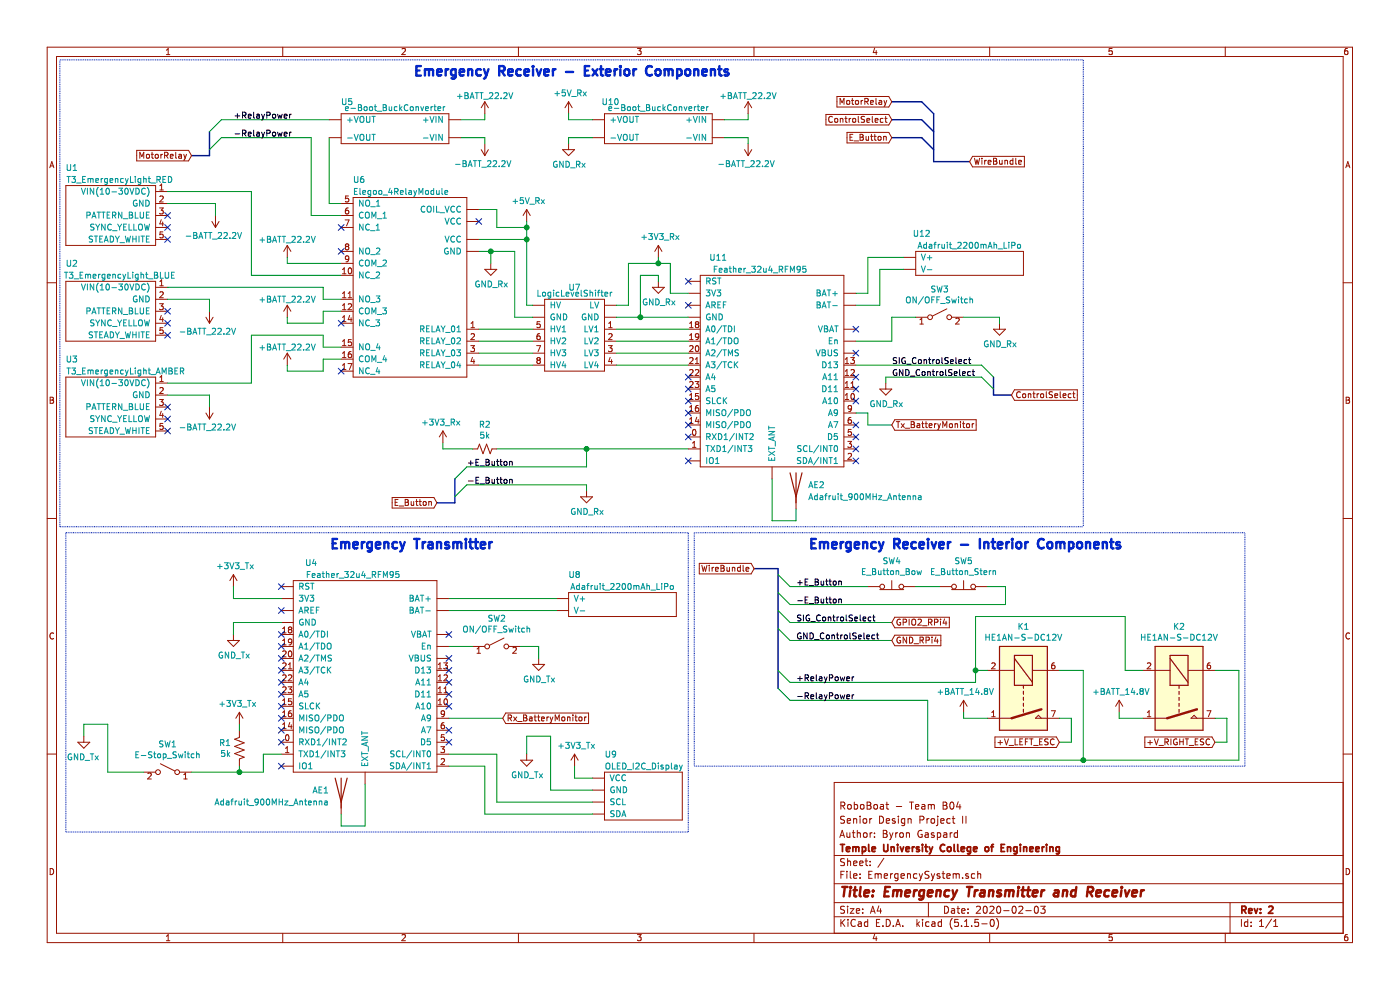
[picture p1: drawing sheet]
<svg xmlns="http://www.w3.org/2000/svg" width="297mm" height="210mm" viewBox="0 0 297 210" stroke-linecap="round" stroke-linejoin="round" font-family="sans-serif">
<path d="M0 0h296.9v210h-296.9z" fill-rule="evenodd" fill="#fff" stroke="#fff" stroke-width=".21"/>
<g fill="none" stroke="#981200" stroke-width=".21">
<path d="M10 10h276.9v190h-276.9zM12 12h272.9v186h-272.9zM35.3 11.6h.7M35.3 10.6l.4-.3v1.3M60 10v2M85.3 10.4l.5-.1 .2 .3-.8 1h.8M110 10v2M135.2 10.3h.8l-.4 .5 .4 .1v.6l-.2 .1-.6-.1M160 10v2M185.6 10.2l-.4 .9h.9M185.9 10.7v.9M210 10v2"/>
<path d="M235.9 10.3h-.6l-.1 .6 .7-.1v.7l-.1 .1-.6-.1M259.9 10v2M285.9 10.3h-.4l-.2 .3-.1 .7 .3 .3 .4-.1v-.7h-.4l-.3 .2M10.6 35.6l.4-1.3 .4 1.3M10.7 35.2h.6M14 39.4h19v12.7h-19zM29 31.9h11l.6 1.1-.6 1.1h-11zM29.7 33.6v-1.3l.4 .9 .4-.9v1.3M31.2 32.8l.3-.1 .2 .3-.1 .5-.5-.1zM32.1 32.7h.5M32.3 32.3v1.1l.3 .2M33 32.8l.3-.1 .3 .3-.1 .5-.3 .1-.3-.3z"/>
<path d="M33.9 39.4l.4-.4v1.3M34.1 32.7v.9M34.5 32.7l-.4 .3M34.9 33l.6-.1 .2-.2-.1-.3-.7-.1v1.3M35.2 33l.5 .6M36.1 33.1l.6-.1v-.2l-.4-.1-.2 .2 .1 .6h.5M37.3 32.3v1.1l.2 .2M37.9 32.8h.5l.1 .8M38.5 33l-.6 .3v.2h.6M39 32.7l.3 .9M39.3 33.6l-.3 .4M39.6 32.7l-.3 .9"/>
<path d="M69.8 25.4h2.6M69.8 29.2h2.6M72.4 24.1h22.8v6.4h-22.8zM95.2 25.4h2.6M95.2 29.2h2.6M102.1 31.7l.7 1.3M102.8 21.6l-.7 1.3M102.8 21.6v2.5M102.8 30.5v2.5M102.8 21.6l.8 1.3M103.6 31.7l-.8 1.3M119.4 31.7h2.5l-1.3 1.3z"/>
<path d="M120.6 21.6v2.5M120.6 30.5v1.2M120.6 21.6l-.7 1.3M120.6 21.6l.8 1.3M125.7 25.4h2.5M125.7 29.2h2.5M128.2 24.1h22.9v6.4h-22.9zM151.1 25.4h2.5M151.1 29.2h2.5M157.9 31.7l.8 1.3M158.7 21.6l-.8 1.3M158.7 21.6v2.5"/>
<path d="M158.7 30.5v2.5M158.7 21.6l.8 1.3M159.5 31.7l-.8 1.3M175.2 24.3h13.3l.7 1.1-.7 1.1h-13.3zM176.6 24.8a.56 .56 0 0 0-.8 .1 .56 .56 0 0 0 .1 .7l.3 .4 .4-.2M177.2 25.2l.3-.1 .2 .2-.1 .6-.5-.1zM177.6 20.5h10.9l.7 1.1-.7 1.1h-10.9zM178.2 22.1v-1.2l.4 .9 .5-.9v1.2M178.3 25.2h.4l.1 .8M178.3 25.1v.9M179.2 25.1h.5M179.4 24.7v1.1l.3 .2"/>
<path d="M179.7 28.1h8.8l.7 1.1-.7 1.1h-8.8zM179.7 21.4l.3-.1 .3 .2-.2 .6-.4-.1zM180.1 25.1v.9M180.3 29.1h.5M180.5 25.1l-.4 .2M180.6 21.3h.5M180.8 20.9v1.1l.3 .1M180.9 28.5h-.6v1.3h.6M181 25.2l.3-.1 .2 .2-.1 .6-.5-.1zM181.2 29.9h.9M181.6 21.4l.3-.1 .2 .2-.1 .6h-.3l-.2-.2zM182.1 24.7v1.1l.2 .2"/>
<path d="M182.5 28.5h.4l.2 .2-.2 .4 .3 .2-.3 .5h-.4zM182.5 29.1h.4M182.7 21.3v.8M183 21.3l-.3 .2M183.4 24.8l-.5-.1-.2 .1v.4l.6 .2 .1 .3-.2 .3-.5-.1M183.5 21.5h.6l.1-.2-.1-.3-.6-.1v1.2M183.7 28.9l.1 .8 .5-.1M183.8 21.5l.4 .6M183.9 25.5l.6-.1-.1-.2-.3-.1-.2 .2 .1 .6h.4M184.3 28.9v.9M184.7 28.9h.5M184.7 21.7l.6-.1-.1-.2-.3-.1-.2 .2v.6h.5"/>
<path d="M184.9 28.5v1.1l.3 .2M185 24.7v1.1l.2 .2M185.4 28.9h.5M185.6 28.5v1.1l.3 .2M185.7 25.5l.6-.1-.1-.2-.4-.1-.1 .2v.6h.5M185.8 20.9v1.1l.2 .1M186.4 29l.3-.1 .2 .3-.1 .5-.5-.1zM186.5 21.4h.5l.1 .7M187.1 21.6l-.7 .2 .1 .3h.6M187.3 25.2l-.3-.1-.3 .2 .1 .6h.5M187.5 29.1l.4-.1 .1 .8M187.5 28.9v.9"/>
<path d="M187.5 21.3l.3 .8M187.7 25.1h.5M187.8 22.1l-.3 .5M187.9 24.7v1.1l.3 .2M188.1 21.3l-.3 .8M206.3 33.2h11v2.2h-11l-.6-1.1zM206.7 33.6l.3 1.2 .3-.9 .2 .9 .3-1.2M208.3 33.6v.1M208.3 34v.8M208.9 34v.8M209.3 34l-.4 .2M209.6 34.4l.6-.1v-.2l-.4-.1-.2 .2 .1 .6h.5"/>
<path d="M210.8 33.6l.6 .1v.2l-.2 .3 .3 .2-.1 .4h-.6zM210.8 34.2h.4M212 34l.1 .8 .5-.1M212.6 34v.8M213.2 34.1h.5v.7M213.2 34v.8M214.9 34.1l-.4-.1-.2 .2 .1 .6h.5M214.9 33.6v1.2M215.5 33.6v1.1l.2 .1M216.1 34.4l.6-.1-.1-.2-.3-.1-.2 .2 .1 .6h.4M285.5 35.6l.4-1.3 .5 1.3M285.6 35.2h.6"/>
<path d="M10 60h2M14 59.7h19v12.7h-19zM33 43.2h2.6M33 45.7h2.6M33 48.2h2.6M33 50.8h2.6M33 40.6h2.6M33.9 44.1h.7l-.4 .5 .4 .1v.5l-.2 .2-.5-.1M33.9 41.7l.5-.1 .2 .3-.7 .9h.7M33.9 59.7l.4-.4v1.3M33.9 40.3h.7M34.2 46.6l-.3 .9h.8"/>
<path d="M34.5 47.1v.8M34.6 49.2h-.6l-.1 .6 .5-.1 .2 .2v.3l-.2 .3-.5-.2M44.9 47l.8 1.2M45.7 45.7v2.5M46.5 47l-.8 1.2M60.9 52.1v2.5M60.9 52.1l-.7 1.2M60.9 52.1l.8 1.2M72.4 58.4h2.5M72.4 43.2h2.5M72.4 45.7h2.5M72.4 48.2h2.5"/>
<path d="M72.4 53.3h2.5M72.4 55.9h2.5M72.7 58.1h.7M72.7 57.2l.3-.4v1.3M73.2 46.6h.8l-.5 1.3M73.5 52.3l-.2-.3 .2-.3h.2l.3 .3-.3 .3M73.5 52.3l-.2 .2v.3l.2 .2 .4-.1 .1-.1v-.3l-.3-.2M73.5 52.3h.2M73.9 44.1h-.3a.79 .79 0 0 0-.1 1.3l.4-.1 .1-.5-.3-.2h-.2l-.2 .2M73.9 41.6h-.6v.6l.4-.1 .3 .2v.3l-.3 .2-.4-.1M74 54.8l-.3 .3-.3-.1-.1-.2v-.4l.4-.1 .3 .2-.2 .9-.4 .1M74 56.9l.2-.1a.67 .67 0 0 1 .4 .6 .67 .67 0 0 1-.4 .7l-.3-.5z"/>
<path d="M74.9 41.9h24.1v38.1h-24.1zM99 44.4h2.6M99 53.3h2.6M99 50.8h2.6M99 47h2.6M102.8 57.1h2.6l-1.3 1.3zM104.1 55.9v1.2M111.7 44.4l-.7 1.3M111.7 44.4v2.6M111.7 44.4l.8 1.3M139.7 52.1l-.8 1.2M139.7 52.1v2.5"/>
<path d="M139.7 59.7v1.2M139.7 52.1l.7 1.2M146 59.7h2.6M148.6 58.4h30.4v40.6h-30.4zM191.7 54.6h2.6M191.7 57.1h2.6M194.3 53.3h22.8v5.1h-22.8zM284.9 60h2M14 80h19v12.7h-19zM33 63.5h2.6M33 66h2.6M33 68.6h2.6"/>
<path d="M33 60.9h2.6M33 71.1h2.6M33.9 64.4h.7l-.4 .5 .4 .1v.5l-.2 .2-.5-.1M33.9 62l.5-.1 .2 .3-.7 1h.7M33.9 60.6h.7M34.2 66.9l-.3 .9h.8M34.5 67.4v.8M34.6 69.5h-.6l-.1 .6 .5-.1 .2 .2v.3l-.2 .3-.5-.2M43.7 67.3l.7 1.3M44.4 66v2.6M45.2 67.3l-.8 1.3M60.9 74.9l-.7 1.3"/>
<path d="M60.9 64.8v2.5M60.9 74.9v2.6M60.9 74.9l.8 1.3M60.9 64.8l-.7 1.2M60.9 64.8l.8 1.2M72.4 63.5h2.5M72.4 66h2.5M72.4 68.6h2.5M72.4 73.6h2.5M72.4 76.2h2.5M72.4 78.7h2.5M72.7 78.4h.7"/>
<path d="M72.7 75.9h.7M72.7 68.2h.7M72.7 73.3h.7M72.7 62.2l.3-.3v1.3M72.7 64.8l.3-.4v1.3M72.7 67.3l.3-.3v1.2M72.7 72.4l.3-.4v1.3M72.7 74.9l.3-.3v1.3M72.7 77.5l.3-.4v1.3M72.7 63.2h.7M72.7 65.7h.7M73.8 77.1h.9l-.6 1.3"/>
<path d="M73.9 64.6l.5-.2 .2 .4-.8 .9h.8M73.9 63.2h.7M73.9 62.2l.3-.3v1.3M74.2 66.9l-.3 .9h.8M74.5 74.6l-.5 .1-.1 .4v.6l.6 .1 .1-.2-.1-.5h-.4l-.2 .2M74.5 67.4v.8M74.5 72h-.6v.7l.5-.2 .2 .3v.3l-.2 .2-.5-.1M99 77.5h2.6M99 69.8h2.6M99 72.4h2.6M99 74.9h2.6M99.9 73.3h.8l-.5 .5 .4 .1 .1 .5-.3 .2-.5-.1"/>
<path d="M99.9 69.5h.8M99.9 70.9l.5-.1 .3 .3-.8 .9h.8M99.9 68.6l.4-.4v1.3M100.2 75.8l-.3 .9h.8M100.5 76.3v.8M113 77.5h2.5M113 69.8h2.5M113 72.4h2.5M113 74.9h2.5M113 64.8h2.5M113 67.3h2.5M113.8 73.3h.9l-.6 1.3"/>
<path d="M114.1 76.4l-.2-.2 .2-.3h.3l.2 .2-.2 .3M114.1 76.4l-.2 .2v.3l.2 .2h.4l.1-.2v-.3l-.2-.2M114.1 76.4h.3M114.5 70.8h-.2a.79 .79 0 0 0-.2 1.2h.4l.1-.5-.2-.2h-.3l-.2 .2M114.6 68.2h-.6l-.1 .6 .5-.1 .2 .3v.3l-.2 .2-.5-.1M115.5 63.5h12.7v15.2h-12.7zM128.2 77.5h2.6M128.2 69.8h2.6M128.2 72.4h2.6M128.2 74.9h2.6M128.2 64.8h2.6M128.2 67.3h2.6"/>
<path d="M129.1 73.3h.8l-.5 .5 .4 .1 .1 .5-.3 .2-.5-.1M129.1 69.5h.8M129.1 70.9l.5-.1 .3 .3-.8 .9h.8M129.1 68.6l.4-.4v1.3M129.4 75.8l-.3 .9h.8M129.7 76.3v.8M138.4 60.9h2.5l-1.2 1.3zM146 80h2.6M146 77.5h2.6M146 69.8h2.6M146 72.4h2.6M146 74.9h2.6"/>
<path d="M146 62.2h2.6M146 64.8h2.6M146 67.3h2.6M146.3 78.5l.5-.1 .2 .3-.8 1h.8M146.3 76l.5-.1 .2 .3-.8 .9h.8M146.3 68.6l.4-.4v1.3M146.3 71.1l.4-.3v1.2M146.3 69.5h.7M146.3 72h.7M146.3 73.4l.5-.1 .2 .4-.8 .9h.8M147.5 78.5l.5-.1 .2 .3-.7 1h.7M147.5 77.1h.7"/>
<path d="M147.5 76.2l.4-.3v1.2M147.6 73.4l.2-.1a.67 .67 0 0 1 .5 .6 .67 .67 0 0 1-.5 .7l-.3-.5zM147.8 68.8l-.3-.3 .3-.3h.2l.2 .3-.2 .3M147.8 68.8l-.3 .2 .1 .4 .2 .1h.3l.1-.2v-.3l-.2-.2M147.8 68.8h.2M148.2 71.3l-.2 .3-.4-.1v-.6l.4-.1 .2 .2v.7l-.2 .3h-.4M179 80h2.6M179 77.5h2.6M179 69.8h2.6M179 72.4h2.6M179 74.9h2.6M179 62.2h2.6"/>
<path d="M179 64.8h2.6M179.3 76.2l.4-.3v1.2M179.3 78.7l.4-.3v1.3M179.3 79.7h.7M179.3 77.1h.7M180.5 75.9h.8l-.5 .4 .4 .2 .1 .4-.3 .2-.5-.1M180.5 78.5l.5-.1 .3 .3-.8 1h.8M194.3 67.3h2.5M195.2 68.7h.7M195.2 67.8l.3-.3v1.2M200.9 65.5l-3.1 1.5M201.9 67.3h2.5"/>
<path d="M202.8 67.6l.5-.1 .2 .3-.8 .9h.8M210.8 69.8h2.5l-1.3 1.3zM212 68.6v1.2M10.6 84.3h.5l.2 .2-.2 .4 .3 .2-.3 .5h-.5zM10.6 84.9h.5M33 81.3h2.6M33 83.8h2.6M33 86.3h2.6M33 88.9h2.6M33 91.4h2.6M33.9 84.7h.7l-.4 .5 .4 .1v.5l-.2 .2-.5-.1M33.9 82.3l.5-.1 .2 .4-.7 .9h.7"/>
<path d="M33.9 80.9h.7M33.9 80l.4-.3v1.2M34.2 87.2l-.3 .9h.8M34.5 87.7v.8M34.6 89.8h-.6l-.1 .6 .5-.1 .2 .3v.3l-.2 .2-.5-.1M43.7 87.6l.7 1.3M44.4 86.3v2.6M45.2 87.6l-.8 1.3M94 91.4l.7 1.3M94 91.4v2.6M94 91.4l-.8 1.3M100.3 95.2h1l.4-1 .8 2 .7-2 .8 2 .4-1h1"/>
<path d="M146 92.7h2.6M146 95.2h2.6M146 85.1h2.6M146 82.5h2.6M146 90.1h2.6M146 87.6h2.6M146 97.8h2.6M146.3 84.7h.7M146.3 81.1l.5-.2 .2 .4-.8 .9h.8M146.3 89.8h.7M146.3 83.8l.4-.3v1.2M146.3 86.4l.4-.4v1.3"/>
<path d="M146.3 88.9l.4-.4v1.3M146.3 87.3h.7M146.9 94.9h.7M146.9 94l.4-.4v1.3M147 91.2l.2-.1a.67 .67 0 0 1 .5 .6 .67 .67 0 0 1-.5 .7l-.3-.5zM147.5 80.9h.7l-.4 .5 .4 .1v.5l-.2 .2-.5-.1M147.8 88.5l-.3 .9h.8M148.1 89v.8M148.1 86l-.4 .1-.2 .5 .1 .6h.5l.1-.1-.1-.5-.3-.1-.3 .2M148.2 83.5h-.6l-.1 .6 .5-.1 .2 .2v.3l-.2 .2-.5-.1M163.8 99v2.6M179 92.7h2.6"/>
<path d="M179 95.2h2.6M179 85.1h2.6M179 82.5h2.6M179 90.1h2.6M179 87.6h2.6M179 97.8h2.6M179.3 81.3l.4-.4v1.3M179.3 83.8l.4-.3v1.2M179.3 84.7h.7M179.3 82.2h.7M179.9 93.6h.8l-.5 .5 .4 .1 .1 .5-.3 .2-.5-.1M179.9 96.3l.5-.1 .3 .3-.8 .9h.8"/>
<path d="M180.5 88.5h-.2a.79 .79 0 0 0-.1 1.3h.3l.2-.5-.3-.3h-.2l-.3 .3M180.5 82.2h.8M180.5 81.3l.4-.4v1.3M180.6 91.1h-.6l-.1 .6 .5-.1 .3 .2v.3l-.3 .3-.5-.2M180.7 86.6l-.3 .2-.4-.1-.1-.1 .1-.5 .4-.1 .3 .3-.2 .9-.5 .1M180.7 83.6l.1-.1a.67 .67 0 0 1 .5 .6 .67 .67 0 0 1-.5 .6l-.3-.4zM186.6 82.5h2.6l-1.3 1.3zM187.9 81.3v1.2M189.8 89h17.3v2.3h-17.3l-.6-1.2zM190.1 89.4h.8M190.5 89.4v1.3M191.2 89.9l.6 .8"/>
<path d="M191.8 89.9l-.6 .8M192 90.8h1M193.3 89.4l.6 .2 .1 .2-.3 .2 .3 .3-.1 .4h-.6zM193.3 90h.4M194.6 89.9h.4l.1 .8M195.1 90.2l-.6 .2 .1 .3h.5M195.5 89.9h.5M195.7 89.4v1.1l.3 .2M196.3 89.9h.5M196.4 89.4v1.1l.4 .2M197.1 90.3l.6-.1v-.3h-.4l-.2 .1 .1 .7h.5M198.2 89.9v.8"/>
<path d="M198.6 89.9l-.4 .2M198.9 89.9l.3 .8M199.2 90.7l-.3 .4M199.5 89.9l-.3 .8M200 90.7v-1.3l.4 1 .5-1v1.3M201.5 89.9l.5 .1v.7h-.3l-.3-.2zM202.6 90l.5-.1v.8M202.6 89.9v.8M203.8 89.4v.2M203.8 89.9v.8M204.2 89.9h.5M204.4 89.4v1.1l.3 .2"/>
<path d="M205.1 90l.2-.1 .3 .1v.7l-.5-.1zM206.2 89.9v.8M206.6 89.9l-.4 .2M215.2 82.7h13.3v2.2h-13.3l-.6-1.1zM216.5 83.2a.56 .56 0 0 0-.8 .5 .56 .56 0 0 0 .8 .5M217 83.6l.2-.1 .3 .1v.7l-.5-.1zM218.2 83.6h.4l.1 .8M218.2 83.5v.9M219.1 83.5h.5M219.3 83.1v1.1l.3 .2M220 83.5v.9M220.4 83.5l-.4 .2"/>
<path d="M220.8 83.6l.2-.1 .4 .1-.1 .7-.5-.1zM222 83.1v1.1l.1 .2M223.3 83.2l-.5-.1-.2 .2 .1 .3 .5 .3v.3l-.1 .2-.5-.1M223.8 83.9l.6-.1-.1-.2-.4-.1-.1 .2v.6h.5M224.9 83.1v1.1l.2 .2M225.5 83.9l.6-.1v-.2l-.4-.1-.2 .2 .1 .6h.5M227.2 83.6l-.3-.1-.3 .2 .1 .6h.5M227.6 83.5h.5M227.8 83.1v1.1l.3 .2M285.6 84.3h.4l.3 .2-.3 .4 .3 .2-.2 .5h-.5zM285.6 84.9h.4M10 110h2"/>
<path d="M83.2 105.5h8.9l.6 1.2-.6 1.1h-8.9zM83.8 106.6h.5M84.4 105.9h-.6v1.3h.6M84.7 107.3h1M86 106.6h.4M86 105.9h.4l.2 .3-.2 .4 .3 .2-.3 .4h-.4zM87.2 106.4l.1 .8 .5-.1M87.8 106.4v.8M88.2 106.4h.5M88.4 105.9v1.1l.3 .2M88.9 106.4h.5M89.1 105.9v1.1l.3 .2"/>
<path d="M89.9 106.4h.3l.2 .2-.1 .6-.5-.1zM91 106.5l.4-.1 .1 .8M91 106.4v.8M123.2 105.4h2.5l-1.3 1.3zM124.4 104.1v1.3M148.4 119.5h10.9l.7 1.1-.7 1.1h-10.9zM148.9 119.9l.3 1.3 .2-.9 .3 .9 .3-1.3M150.5 119.9v.1M152.9 119.9h.5l.2 .3-.2 .3 .3 .2-.3 .5h-.5zM157.1 119.9v1.3M157.6 119.9v1.1l.2 .2M168.9 105.4v2.5"/>
<path d="M284.9 110h2M11.4 134.4a.58 .58 0 0 0-.8 .5 .58 .58 0 0 0 .8 .5M48.2 135.9h2.6l-1.3 1.2zM49.5 121.9l-.7 1.3M49.5 121.9v2.5M49.5 134.6v1.3M49.5 121.9l.8 1.3M59.7 134.6h2.5M59.7 137.1h2.5M59.7 139.7h2.5M59.7 127h2.5M59.7 129.5h2.5"/>
<path d="M59.7 132h2.5M59.7 124.4h2.5M60 134.3h.7M60 133.3l.3-.3v1.3M60 135.9l.3-.4v1.3M60 136.8h.7M60 138.2l.4-.1 .3 .3-.8 .9h.8M61.3 138.2l.2-.1a.67 .67 0 0 1 .4 .6 .67 .67 0 0 1-.4 .6l-.3-.4zM61.4 133.5l-.2 .3v.3l.2 .2 .4-.1 .1-.2v-.2l-.2-.3M61.4 133.5l-.2-.2 .2-.3h.3l.2 .2-.2 .3M61.4 133.5h.3M61.9 136.1l-.2 .2h-.4l-.1-.6 .5-.2 .2 .3-.1 .7-.1 .2-.4 .1"/>
<path d="M62.2 123.2h30.5v40.6h-30.5zM92.7 134.6h2.5M92.7 137.1h2.5M92.7 139.7h2.5M92.7 127h2.5M92.7 129.5h2.5M100.3 137.1h2.5M101.2 137.7l.4-.4v1.3M101.2 138.6h.7M106.9 135.3l-3 1.6M107.9 137.1h2.6M108.8 137.4l.5-.1 .2 .4-.7 .9h.7"/>
<path d="M114.3 139.7v1.2M118.1 127h2.5M118.1 129.5h2.5M120.6 125.7h22.9v5.1h-22.9zM150.5 120.3v.9M151.1 120.3v.9M151.4 120.3l-.3 .3M151.8 120.7l.6-.1-.1-.2-.3-.1-.2 .2 .1 .6h.4M152.9 120.5h.5M154.2 120.3l.1 .8h.4M154.7 120.3v.9M155.4 120.5l.4-.1 .1 .8"/>
<path d="M155.4 120.3v.9M157.1 120.4l-.4-.1-.2 .3 .1 .5h.5M158.3 120.7l.6-.1-.1-.2-.4-.1-.1 .2v.6h.5M184.1 124.4h2.5M186.6 125.1h5.1M189.2 123.2v1.9M189.8 134.7h9.8v2.3h-9.8l-.6-1.1zM189.8 130.9h11.6v2.3h-11.6l-.6-1.2zM191 131.4a.57 .57 0 0 0-.7 .6 .57 .57 0 0 0 .8 .5v-.4h-.3M191 135.2a.57 .57 0 0 0-.7 .6 .57 .57 0 0 0 .8 .5v-.4h-.3M191.6 132l.7-.1v-.4l-.7-.2v1.3M191.7 124.4h2.6"/>
<path d="M192.3 135.1v1.3l-.7-1.3v1.3M192.9 131.3v1.3M192.9 135.1a.64 .64 0 0 1 .8 .7 .64 .64 0 0 1-.8 .6zM193.5 131.5l.2-.2a.44 .44 0 0 1 .6 .5l-.1 .6-.5 .2-.2-.2zM193.9 136.5h1M194.7 131.5l.5-.2 .3 .4-.8 .9h.8M195.2 135.8h.6v-.5l-.6-.2v1.3M195.5 135.8l.4 .6M195.7 132.7h1M196.4 135.8h.7v-.5l-.7-.2v1.3M197 132l.7-.1v-.4l-.7-.2v1.3M197.3 132l.4 .6"/>
<path d="M197.7 135.1v.2M197.7 135.6v.8M198.2 132l.7-.1v-.4l-.7-.2v1.3M198.6 135.1l-.4 .9h.8M198.9 135.6v.8M199.3 124.4h2.6M199.5 131.3v.2M199.5 131.8v.8M200.4 131.3l-.3 .9h.8M200.7 131.8v.8M201.9 125.1h5.1M204.4 123.2v1.9"/>
<path d="M207 124.4h2.5M286.3 134.4a.58 .58 0 0 0-.8 .5 .58 .58 0 0 0 .8 .5M10 160h2M16.5 157.4h2.5l-1.2 1.3zM17.8 156.2v1.2M50.8 151.1l.8 1.3M50.8 151.1v2.5M50.8 154.9v1.5l-1 .4 2 .8-2 .7 2 .8-2 .8 2 .7-1 .4v1.5M50.8 151.1l-.8 1.3M59.7 160h2.5M59.7 152.4h2.5M59.7 142.2h2.5"/>
<path d="M59.7 157.4h2.5M59.7 149.8h2.5M59.7 147.3h2.5M59.7 144.7h2.5M59.7 154.9h2.5M60 152h.7M60 140.7l.4-.1 .3 .4-.8 .9h.8M60 149.5h.7M60 145.8l.4-.1 .3 .3-.8 1h.8M60 143.3l.4-.2 .3 .4-.8 .9h.8M60 154.6h.7M60 148.6l.3-.4v1.3"/>
<path d="M60 151.1l.3-.3v1.2M60 153.7l.3-.4v1.3M60.6 158.7l.3-.3v1.3M60.6 159.7h.7M60.7 156l.2-.2a.67 .67 0 0 1 .4 .7 .67 .67 0 0 1-.4 .6l-.3-.5zM61.1 145.7h.8l-.4 .5 .3 .1 .1 .4-.2 .3-.6-.2M61.2 141.9h.7M61.2 143.3l.5-.2 .2 .4-.8 .9h.8M61.2 141l.3-.4v1.3M61.5 153.3l-.3 .8h.8M61.8 150.8l-.4 .1-.2 .4v.6l.6 .1 .1-.2-.1-.5-.4-.1-.2 .3M61.8 153.7v.9"/>
<path d="M61.8 148.2h-.6v.6l.5-.1 .2 .3v.3l-.2 .2-.5-.1M92.7 160h2.5M92.7 152.4h2.5M92.7 142.2h2.5M92.7 157.4h2.5M92.7 149.8h2.5M92.7 147.3h2.5M92.7 144.7h2.5M92.7 154.9h2.5M93 141.9h.7M93 149.5h.7M93 141l.3-.4v1.3"/>
<path d="M93 143.5l.3-.4v1.3M93 146l.3-.3v1.3M93 148.6l.3-.4v1.3M93 147h.7M93 144.4h.7M93.5 158.4h.8l-.4 .5 .3 .1 .1 .4-.2 .3-.6-.2M94.1 140.6h.8l-.4 .5 .3 .1 .1 .4-.2 .3-.6-.2M94.2 143.3l.5-.2 .2 .4-.8 .9h.8M94.2 147h.7M94.2 146l.3-.3v1.3M94.2 153.3h-.2a.79 .79 0 0 0-.2 1.3l.4-.1 .1-.5-.2-.2h-.3l-.2 .2M94.2 155.8h-.5l-.1 .7 .5-.2 .2 .3v.3l-.2 .2-.5-.1"/>
<path d="M94.3 151.3l-.2 .3-.4-.1-.1-.2 .1-.4 .4-.1 .2 .2-.2 .9-.4 .1M94.3 148.4l.2-.2a.67 .67 0 0 1 .4 .7 .67 .67 0 0 1-.4 .6l-.3-.5zM107.3 151.2h17.6v2.3h-17.6l-.6-1.1zM107.8 152.3l.7-.1v-.4l-.7-.1v1.2M108.1 152.3l.4 .6M109 152.1l.6 .8M109.6 152.1l-.6 .8M109.8 153h1M111.1 151.7l.6 .1v.2l-.2 .3 .3 .2-.1 .4h-.6zM111.1 152.3h.4M111.7 160v1.3M112.3 152.1h.5l.1 .8"/>
<path d="M112.9 152.4l-.6 .2v.3h.6M113 140.9h2.5l-1.2 1.3zM113.3 152.1h.5M113.5 151.7v1l.3 .2M114 152.1h.5M114.2 151.7v1l.3 .2M114.9 152.5l.6-.1-.1-.3h-.3l-.2 .2v.6h.5M116 152.1v.8M116.4 152.1l-.4 .2M116.7 152.1l.3 .8M117 152.9l-.3 .5M117.3 152.1l-.3 .8"/>
<path d="M117.8 152.9v-1.2l.4 .9 .4-.9v1.2M119.2 152.2l.2-.1 .4 .1-.1 .7-.5-.1zM120.4 152.2l.5-.1v.8M120.4 152.1v.8M121.5 151.7v.1M121.5 152.1v.8M121.9 160l-.8 1.3M121.9 160v2.5M121.9 160l.8 1.3M122 152.1h.4M122.1 151.7v1l.3 .2M122.9 152.2l.1-.1 .4 .1-.1 .7-.4-.1z"/>
<path d="M124 152.1v.8M124.4 152.1l-.4 .2M204.4 148.6l-.7 1.2M204.4 148.6v2.5M204.4 148.6l.8 1.2M209.5 152.4h5.1M209.5 142.2h5.7M210.4 152h.7M210.4 151.1l.4-.3v1.2M210.4 140.7l.5-.1 .2 .4-.8 .9h.8M211.1 156.3h13l.6 1.1-.6 1.2h-13zM211.7 157.5h1"/>
<path d="M212.2 157v1M213.1 156.7l.4 1.3 .4-1.3M214.1 158.1h.9M215.3 156.7v1.3h.6M216.4 157.3h.4M217 156.7h-.6v1.3h.6M217.5 157.3h.4M218.1 156.7h-.6v1.3M218.4 156.7h.7M218.8 156.7v1.3M219 142.2h5.7M219.3 158.1h.9"/>
<path d="M220.5 157.3h.5M220.9 152.4l-.6-.7-.6 .7h5M221.1 156.7h-.6v1.3h.6M222.3 156.8l-.4-.1-.3 .3 .1 .3 .6 .2v.4h-.7M223 150.8h.9l-.6 1.2M223.6 156.9a.56 .56 0 0 0-.8 .5 .56 .56 0 0 0 .8 .5M223.7 140.6h-.2a.79 .79 0 0 0-.2 1.3l.4-.1 .1-.5-.2-.2h-.3l-.2 .2M237.4 148.6l-.7 1.2M237.4 148.6v2.5M237.4 148.6l.8 1.2M242.5 152.4h5.1M242.5 142.2h5.7"/>
<path d="M242.9 156.3h14.2l.6 1.1-.6 1.2h-14.2zM243.4 152h.7M243.4 140.7l.5-.1 .2 .4-.8 .9h.8M243.4 151.1l.4-.3v1.2M243.5 157.5h1M244 157v1M244.9 156.7l.4 1.3 .4-1.3M245.9 158.1h.9M247.1 157.4l.6-.1 .2-.1-.1-.3-.7-.2v1.3M247.4 157.4l.5 .6M248.4 156.7v1.3M249.7 156.8a.59 .59 0 0 0-.7 .6 .59 .59 0 0 0 .7 .5v-.4h-.2"/>
<path d="M250.3 156.7v1.3M250.3 157.3h.7M251 156.7v1.3M251.4 156.7h.8M251.8 156.7v1.3M252 142.2h5.7M252.3 158.1h1M253.6 157.3h.4M253.9 152.4l-.6-.7-.6 .7h5M254.1 156.7h-.5v1.3h.5M255.4 156.8l-.5-.1-.3 .3 .1 .3 .6 .2v.4h-.7M256 150.8h.9l-.6 1.2"/>
<path d="M256.6 156.9a.56 .56 0 0 0-.8 .5 .56 .56 0 0 0 .8 .5M256.7 140.6h-.2a.79 .79 0 0 0-.2 1.3l.4-.1 .1-.5-.2-.2h-.3l-.2 .2M284.9 160h2M30.5 163.8h2.5M31.4 164.1l.4-.1 .3 .3-.8 .9h.8M34 162l3.1 1.5M38.1 163.8h2.5M39 165.2h.7M39 164.3l.4-.3v1.2M59.7 162.5h2.5M72.4 170.1v2.6M77.5 163.8v2.5"/>
<path d="M92.7 162.5h2.5M93.6 161l.5-.1 .2 .4-.8 .9h.8M110.5 161.3h2.5l-1.3 1.2zM125.7 170.1h2.5M125.7 167.6h2.5M125.7 172.7h2.5M125.7 165.1h2.5M128.2 163.8h16.5v10.1h-16.5zM178.2 177.6l.5-1.5 .5 1.5M178.3 177.2h.7M178.4 170.9l.7-.1 .1-.2-.1-.4-.7-.1v1.5M178.7 170.9l.5 .7"/>
<path d="M179.2 173.2l-.6-.1-.3 .3 .1 .4 .7 .3v.4l-.2 .1h-.6M179.7 176.6v1h.4l.2-.1M179.7 174.2l.7-.2v-.3l-.5-.1-.2 .2 .1 .8h.6M179.9 170.8l.2-.2 .4 .2v.7l-.2 .1-.4-.1zM180.3 176.6v1M180.8 176.6h.6M181 176.1v1.3l.4 .2M181.1 173.6v1M181.1 173.8l.2-.2 .4 .1v.9M181.2 170.7l.5-.1 .2 .3v.6l-.2 .1h-.5M181.2 170.1v1.5M181.9 176.8l.2-.2 .4 .1v.9"/>
<path d="M181.9 176.1v1.5M182.5 173.1v.2M182.5 173.6v1M182.6 170.8l.2-.2 .4 .2v.7l-.2 .1-.4-.1zM183.2 173.8l.2-.2 .4 .2v.7l-.2 .1-.4-.1zM183.2 176.8l.2-.2 .5 .2v.7l-.3 .1-.4-.1zM184 170.1h.4l.3 .3v.3l-.3 .1 .3 .2 .1 .4-.3 .2h-.5zM184 170.8h.4M184.5 173.6v1M184.6 176.6v1M184.9 173.6l-.4 .3M185 176.6l-.4 .3"/>
<path d="M185.5 170.8l.2-.2 .4 .2v.7l-.2 .1-.4-.1zM185.5 177.5v.1M185.5 176.7v.1M186.6 173.1a.75 .75 0 0 1 .8 .8 .75 .75 0 0 1-.8 .7zM186.8 170.7h.6v.9M187.4 176.1h.5l.2 .3v.3l-.2 .1 .2 .1 .1 .5-.3 .2h-.5zM187.4 176.8h.5M187.4 171l-.7 .3 .2 .3h.5M187.9 170.6h.6M188 174.2l.7-.2v-.3l-.5-.1-.2 .2 .1 .8h.6M188.1 170.1v1.3l.4 .2M188.7 176.6l.4 1"/>
<path d="M189.1 177.6l-.4 .5M189.4 176.6l-.3 1M189.9 173.7l-.4-.1-.2 .2 .1 .3 .5 .1v.4h-.6M190 176.6v1M190.1 171.1h1.2M190.4 176.6l-.4 .3M190.6 173.1v.2M190.6 173.6v1M190.9 176.8l.2-.2 .5 .2v.6l-.1 .2h-.4l-.2-.1zM191.9 173.7l-.4-.1-.3 .3 .1 .6 .2 .1h.4M191.9 173.6v1.4l-.3 .1h-.3M192.3 176.8l.2-.2 .4 .1v.9"/>
<path d="M192.3 176.6v1M192.6 173.8l.3-.2 .3 .1 .1 .9M192.6 173.6v1M192.9 170.1h.9M193.4 170.1v1.5M194.2 171.2l.7-.2v-.3l-.5-.1-.2 .2 .1 .8h.6M195.2 173.9l.7-.1 .1-.2-.1-.3-.2-.2h-.5v1.5M195.6 170.7h.5l.1 .9M195.6 176.2a.7 .7 0 0 0-.9 .7 .7 .7 0 0 0 .9 .7v-.6h-.2M196.2 171l-.5 .1-.2 .2 .2 .3h.5M196.3 176.7h.6v.9M196.6 173.6v1"/>
<path d="M196.9 177l-.5 .1-.2 .2 .2 .3h.5M196.9 170.8l.5-.2 .2 .2M196.9 170.6v1M197.1 173.6l-.5 .3M197.6 170.8l.2-.2 .3 .1 .1 .9M197.6 170.8v.8M197.6 173.8l.2-.2 .4 .2v.7l-.2 .1-.4-.1zM198.1 176.7l-.3-.1-.2 .2v.3l.5 .1v.4h-.5M198.9 176.7l.4-.1 .3 .3-.1 .6-.2 .1h-.4M198.9 176.6v1.5M198.9 173.6v1.3l-.3 .2M198.9 173.1v.2"/>
<path d="M199.6 174.2l.7-.2-.1-.3-.4-.1-.2 .2v.8h.6M200.1 170.1h.5l.3 .3-.1 .3-.2 .1 .3 .2v.4l-.3 .2h-.5zM200.1 170.8h.5M200.2 176.7h.6l.1 .9M200.9 177l-.5 .1-.3 .2 .3 .3h.5M201.6 176.6v1M201.6 173.7l-.5-.1-.2 .3v.6l.2 .1h.5M201.6 170.3l.3-.2a.8 .8 0 0 1 .5 .8 .8 .8 0 0 1-.5 .7l-.3-.1-.1-.4zM202 176.6l-.4 .3M202 173.6h.6M202.2 173.1v1.3l.4 .2M203.1 176.7l-.4-.1-.3 .3 .1 .6 .2 .1h.4"/>
<path d="M203.1 176.1v1.5M203.3 170.1l-.4 1.1h1M203.6 170.6v1M204.2 173.1v1.5M204.9 173.1v1.5M284.9 166h-107.9v32M10.6 184.2a.65 .65 0 0 1 .8 .7 .65 .65 0 0 1-.8 .6zM35.3 198.6l.4-.4v1.3M35.3 199.5h.7M60 198v2M85.3 198.4l.5-.2 .2 .4-.8 .9h.8M110 198v2"/>
<path d="M135.2 198.2h.8l-.4 .5 .4 .2v.5l-.2 .1-.6-.1M160 198v2M177 194.5h107.9M177 191.5h107.9M177 187.5h107.9M177 181.5h107.9M178.4 185.5h.5M178.4 195v1.5M178.6 195.7l.6 .8M179.1 184.8h-.7v1.5M179.2 192.3l-.6-.1-.3 .3 .1 .4 .7 .3v.4l-.2 .1h-.6M179.2 182.2l-.6-.1-.3 .3 .1 .4 .7 .3v.4l-.2 .1-.6-.1"/>
<path d="M179.2 195l-.8 .9M179.7 184.8v.2M179.7 185.3v1M179.8 182.1v1.5M179.8 192.2v.2M179.8 192.7v1M179.8 182.8l.2-.2 .4 .1v.9M179.9 195v.2M179.9 195.5v1M180.4 192.7h.8l-.8 1h.8M180.4 184.8v1.3l.2 .2M181.1 185.8l.7-.1-.1-.3-.4-.1-.2 .2 .1 .7h.5"/>
<path d="M181.1 183.1l.7-.1-.1-.3-.4-.1-.2 .2 .1 .7h.5M181.4 195.2a.59 .59 0 0 0-.7 0 .59 .59 0 0 0-.2 .7 .56 .56 0 0 0 .3 .5 .56 .56 0 0 0 .6 0M181.7 193.2l.7-.1-.1-.3-.4-.1-.2 .2v.8h.6M182.1 195.6h.6v.9M182.4 183.1l.7-.1-.1-.3-.4-.1-.2 .2 .1 .7h.5M182.5 186.2v.1M182.5 185.4v.1M182.7 195.9l-.5 .1-.2 .2 .2 .3 .5-.1M183 192.8v.1M183 193.6v.1M183.5 182.6h.6M183.7 182.1v1.3l.4 .2"/>
<path d="M184.1 195.6l-.5-.1-.2 .3v.6l.2 .1 .5-.1M184.1 195v1.5M184.3 185.5h.5M184.6 183.5v.1M184.6 182.7v.1M184.7 193.7l.4-1.5 .6 1.5M184.8 193.3h.7M185 184.8h-.7v1.5h.7M185.6 198.2l-.4 .9h.9M185.7 185.5l.4-.2 .2 .2M185.7 185.3v1M185.9 198.7v.8"/>
<path d="M185.9 195.7h.5M186.3 185.5l.2-.2 .4 .1v.9M186.3 185.5v.8M186.4 192.2l-.3 1h.9M186.6 195h-.7v1.5h.7M186.8 192.7v1M187.3 196.4v.1M187.5 182l-1.3 2M187.6 185.8l.7-.1-.1-.3-.4-.1-.2 .2 .1 .7h.5M188 195a.76 .76 0 0 1 .9 .8 .76 .76 0 0 1-.9 .7zM188.9 185.3v1M189.4 185.3l-.5 .3"/>
<path d="M189.5 196.4v.1M190 196.5l.5-1.5 .5 1.5M190.1 196.1h.8M190.5 185.4l-.4-.1-.3 .3 .1 .6 .2 .1 .4-.1M190.5 185.3v1.2l-.3 .3-.3-.1M191.1 185.8l.8-.1-.1-.3-.4-.1-.3 .2 .1 .7h.6M191.5 196.4v.1M192.5 185.5l.2-.2 .4 .1v.9M192.5 185.3v1M194.5 185.4l-.4-.1-.3 .3 .1 .6 .2 .1 .4-.1M194.5 195v1.5M194.6 196l.5 .5"/>
<path d="M195 185.3l.4 1M195.1 195.5l-.6 .6M195.4 186.3l-.4 .5M195.7 195v.2M195.7 195.5v1M195.7 185.3l-.3 1M197 191.5v3M197.1 195.6l-.5-.1-.2 .3v.6l.2 .1 .5-.1M197.1 184.9l-.6-.1-.3 .3 .1 .3 .7 .4v.4l-.2 .1-.6-.1M197.6 185.3l.3 1M197.7 195.6h.6l.1 .9M197.9 186.3l-.3 .5"/>
<path d="M198.3 185.3l-.4 1M198.4 195.9l-.8 .3 .3 .3 .5-.1M199.4 185.4l-.4-.1-.2 .2 .1 .3 .5 .1v.3h-.6M199.7 195.6l-.4-.1-.3 .3 .1 .6 .2 .1 .4-.1M199.7 195v1.5M199.8 185.3h.6M200.1 184.8v1.3l.3 .2M200.4 192.2a.75 .75 0 0 1 .8 .8 .75 .75 0 0 1-.8 .7zM200.9 185.8l.7-.1-.1-.3-.4-.1-.2 .2v.7h.6M201.9 192.8h.5l.1 .9M202 194.8a1.71 1.71 0 0 0 0 2.3M202.2 185.5l.4-.2 .2 .2"/>
<path d="M202.2 185.3v1M202.5 193.1l-.5 .1-.2 .2 .2 .3h.5M202.8 185.5l.3-.2 .3 .1 .1 .9M202.8 185.5v.8M203 192.7h.6M203.2 192.2v1.3l.4 .2M203.3 195h-.7l-.1 .7h.7l.2 .2-.1 .5-.2 .1-.6-.1M204 196.4v.1M204 193.2l.7-.1-.1-.3-.4-.1-.2 .2 .1 .8h.5M204.2 186.2v.1M204.6 196.5h.9M204.6 195.5l.5-.5v1.5"/>
<path d="M205.4 193.6v.1M205.4 192.8v.1M205.4 185.4l-.3-.1-.2 .2v.3l.5 .1v.3h-.5M206.1 196.4v.1M206.8 185.4l-.5-.1-.2 .3v.6l.2 .1 .5-.1M207.1 192.4l.6-.2 .3 .5-.9 1h.9M207.4 185.5l.2-.2 .4 .1 .1 .9M207.4 184.8v1.5M207.6 195h-.7l-.1 .7h.7l.1 .7-.3 .1-.5-.1M208.3 196h1.1M208.7 192.4l.4-.2a.86 .86 0 0 1-.2 1.5l-.2-.1-.1-.4zM210 198v2"/>
<path d="M210 192.4l.6-.2 .3 .5-1 1h1M210.3 195.1l.1-.1a.8 .8 0 0 1 .5 .8 .8 .8 0 0 1-.5 .7 1 1 0 0 1-.1-1.4zM211.4 194.8a1.71 1.71 0 0 1 0 2.3M211.6 192.3l.2-.1a.8 .8 0 0 1 .5 .8 .8 .8 0 0 1-.5 .7 1 1 0 0 1-.2-1.4zM212.9 193.2h1.2M214.9 192.4l.2-.2a.8 .8 0 0 1 .5 .8 .8 .8 0 0 1-.5 .7l-.4-.5zM216.1 192.4l.6-.2 .3 .5-.9 1h.9M217.6 193.2h1.2M219.6 192.3l.3-.1a.86 .86 0 0 1-.1 1.5 1 1 0 0 1-.2-1.4zM220.8 192.2h.9l-.5 .6 .4 .1v.7l-.2 .1-.6-.1M235.9 198.2h-.6l-.1 .7 .7-.1v.6l-.1 .1-.6-.1M259.9 198v2"/>
<path d="M260.9 191.5v6.5M263.4 195v1.5M264.7 195.6l-.4-.1-.3 .3 .1 .6h.6M264.7 195v1.5M265.4 196.4v.1M265.4 195.6v.1M267.2 196.5h.9M267.2 195.5l.4-.5v1.5M269.8 194.9l-1.3 2M270.2 196.5h.9M270.2 195.5l.4-.5v1.5M285.6 184.2a.65 .65 0 0 1 .7 .7 .65 .65 0 0 1-.7 .6z"/>
<path d="M285.9 198.2l-.4 .1-.2 .3-.1 .7 .3 .2 .4-.1v-.6l-.4-.1-.3 .3"/>
<circle cx="197.3" cy="67.3" r=".51"/>
<circle cx="201.4" cy="67.3" r=".51"/>
<circle cx="103.4" cy="137.1" r=".51"/>
<circle cx="107.4" cy="137.1" r=".51"/>
<circle cx="187.2" cy="124.4" r=".51"/>
<circle cx="191.2" cy="124.4" r=".51"/>
<circle cx="202.4" cy="124.4" r=".51"/>
<circle cx="206.5" cy="124.4" r=".51"/>
<circle cx="33.5" cy="163.8" r=".51"/>
<circle cx="37.6" cy="163.8" r=".51"/>
</g>
<g fill="none" stroke="#981200" stroke-width=".38">
<path d="M178.3 179.1h.9M178.7 179.1v1.5M180.9 179.8l.5-.2 .2 .2M180.9 179.6v1M181.6 179.8l.2-.2 .3 .1 .1 .9M181.6 179.8v.8M182.9 179.7l.4-.1 .3 .3v.6l-.3 .1-.4-.1M182.9 179.6v1.5M184.3 179.1v1.3l.2 .2M187.5 179.1v1.2l.3 .3h.3l.2-.3v-1.2M189.1 179.8l.2-.2 .3 .1 .1 .9M189.1 179.6v1"/>
<path d="M190.4 179.1v.2M190.4 179.6v1M191 179.6l.3 1 .4-1M193.6 179.6v1M194 179.6l-.4 .3M195 179.7l-.4-.1-.2 .2 .1 .3 .5 .1v.3h-.6M195.7 179.1v.2M195.7 179.6v1M196.2 179.6h.6M196.4 179.1v1.3l.4 .2M197.1 179.6l.4 1M197.8 179.6l-.3 1"/>
<path d="M200.4 179.3a.71 .71 0 0 0-1 .5 .71 .71 0 0 0 .7 .8l.3-.1M201 179.8l.3-.2 .4 .2 .1 .5-.2 .2-.3 .1-.3-.1zM202.4 179.1v1.3l.2 .2M203.2 179.1v1.3l.2 .2M205.9 179.7l-.4-.1-.3 .3 .1 .6 .2 .1 .4-.1M205.9 179.6v1.3l-.3 .2h-.3M209 179.8l.2-.2 .5 .2v.7l-.2 .1-.5-.1zM210.2 179.6h.5M210.7 179.1l-.3 .3v1.2M212.4 179.8h.5M213.1 179.1h-.7v1.5h.7M213.7 179.8l.3-.2 .3 .1 .1 .9"/>
<path d="M213.7 179.6v1M215.7 179.7l-.4-.1-.3 .3 .2 .6h.5M215.7 179.6v1.3l-.2 .2h-.4M216.5 179.1v.2M216.5 179.6v1M217.2 179.8l.2-.2 .4 .1v.9M217.2 179.6v1M221.1 179.6v1M221.5 179.6l-.4 .3M222 179.1v.2M222 179.6v1M222.7 179.8l.3-.2 .3 .1 .1 .9"/>
<path d="M222.7 179.6v1M224.7 179.7l-.4-.1-.3 .3 .2 .6h.5M224.7 179.6v1.3l-.2 .2h-.4M179.6 180.1l.7-.1-.1-.3-.4-.1-.2 .2v.7h.6M185 180.1l.7-.1-.1-.3-.4-.1-.2 .2 .1 .7h.5M192.2 180.1l.7-.1-.1-.3-.4-.1-.2 .2 .1 .7h.5M197.5 180.6l-.4 .5M203.9 180.1l.7-.1-.1-.3-.4-.1-.2 .2 .1 .7h.5M206.5 180.1l.8-.1-.1-.3-.4-.1-.3 .2 .1 .7h.6M218.5 180.1l.7-.1-.1-.3-.4-.1-.2 .2v.7h.6M219.7 180.1l.7-.1v-.3l-.4-.1-.3 .2 .1 .7h.6M263.5 193l.7-.1 .1-.2-.1-.3-.2-.2h-.5v1.5"/>
<path d="M263.8 193l.5 .7M264.9 193.2l.7-.1-.1-.3-.4-.1-.2 .2 .1 .8h.5M266.1 192.7l.4 1 .3-1M267.4 193.6v.1M267.4 192.8v.1M269.2 192.4l.6-.2 .2 .5-.9 1h.9"/>
</g>
<g fill="none" stroke="#981200" stroke-width=".51">
<path d="M220.9 150.5l-6.3 1.9M253.9 150.5l-6.3 1.9M178.7 188.1h1.1M179.2 188.1l-.2 2M180.4 188.8l-.2 1.3M180.5 188.1l-.1 .2M180.5 188.1l.1 .1-.2 .1M181.1 188.8h.7M181.4 188.1l-.2 1.8 .1 .1 .4 .1M182.6 188.1l-.2 1.8 .2 .2M183.4 189.5l1-.2-.1-.4h-.8l-.2 1 .3 .2 .6-.1M185.1 190v.1"/>
<path d="M185.2 188.9l.1 .1-.1 .1M185.2 188.9v.2M187.7 189.1h.7M188.8 188.1h-1l-.2 2h.9M189.5 189l.6-.2 .3 .3M189.6 188.8l-.2 1.3M190.4 189.1l.3-.3 .5 .1-.1 1.2M190.4 189.1l-.2 1M192.1 189.5l.9-.2v-.4l-.6-.1-.3 .3v.9h.7M194 188.8l-.2 1.3M194.5 188.8l-.4 .1-.2 .3M196 188.9l-.5-.1-.5 .4v.8l.3 .1 .6-.1"/>
<path d="M196.1 188.8l-.4 1.8a.53 .53 0 0 1-.7 .1M196.8 189.5l1-.2v-.4l-.6-.1-.3 .3v.9h.7M198.7 189l.3-.2 .5 .1-.1 1.2M198.7 188.8l-.1 1.3M201.4 188.9h-.8l-.2 .3-.1 .6 .4 .3 .5-.1M202.1 188.8l.3 1.3M202.4 190.1l-.3 .5-.3 .2M203 188.8l-.6 1.3M205.1 188.1h1.2M205.7 188.1l-.2 2M206.9 188.8l-.2 1.3M207.4 188.8l-.4 .1-.2 .3"/>
<path d="M208.1 188.9h.8l-.1 1.2M208.9 189.3l-.7 .1a.4 .4 0 0 0-.3 .3 .4 .4 0 0 0 .2 .4l.7-.1M209.9 189l.3-.2 .5 .1-.1 1.2M209.9 188.8l-.1 1.3M212.4 188.9l-.5-.1-.3 .4 .2 .3 .5 .1 .1 .3-.2 .1h-.7M213.3 189l.6-.2 .3 .3M213.4 188.8l-.2 1.3M214.2 189.1a.47 .47 0 0 1 .4-.3 .47 .47 0 0 1 .4 .3l-.1 1M214.2 189.1l-.2 1M216 188.8l-.1 1.3M216.1 188.1v.2M216.1 188.1l.1 .1-.1 .1"/>
<path d="M216.7 188.8h.8M217.1 188.1l-.2 1.8v.1l.4 .1M217.9 188.8h.7M218.2 188.1l-.2 1.8 .1 .1 .3 .1M219.1 189.5l1-.2-.1-.4h-.7l-.3 1 .3 .2 .6-.1M221 188.8l-.2 1.3M221.6 188.8l-.4 .1-.2 .3M223.7 188.9h.8v1.2M224.6 189.3l-.7 .1a.4 .4 0 0 0-.3 .3 .4 .4 0 0 0 .2 .4l.7-.1M225.5 189l.4-.2 .4 .1v1.2M225.6 188.8l-.2 1.3M228.2 188.9h-.7l-.3 .3v.6l.3 .3 .6-.1"/>
<path d="M228.3 188.1l-.2 2M230.7 189.2l1-.1a.54 .54 0 0 0 .2-.5 .54 .54 0 0 0-.3-.5h-.8l-.2 2M231.2 189.2l.5 .9M232.6 189.5l.9-.2v-.4l-.6-.1-.3 .3v.9h.7M235.3 188.9h-.8a.98 .98 0 0 0-.2 1.1l.3 .1 .6-.1M236 189.5l1-.2-.1-.4-.5-.1-.3 .3-.1 .9h.8M237.9 188.8l-.2 1.3M238 188.1v.2M238.7 188.8l.3 1.3 .6-1.3M240.2 189.5l1-.2-.1-.4-.5-.1-.4 .3v.9h.8M242.1 188.8l-.1 1.3M242.7 188.8l-.4 .1-.2 .3"/>
</g>
<g fill="none" stroke="#009596" stroke-width=".21">
<path d="M97.5 20v.9M98.6 19.7l.6 .1 .1 .2-.2 .3 .3 .2-.2 .4h-.6zM100.8 19.7h.7M101.2 19.7v1.2M101.8 19.7h.7M102.1 19.7v1.2M103.8 19.8l.5-.1 .2 .3-.7 .9h.7M105 19.8l.5-.1 .3 .3-.8 .9h.8M106.9 19.8l.4-.1 .3 .3-.8 .9h.8M107.9 19.7l.5 1.2 .4-1.2M117.7 19.9h1M118.2 19.4v.9"/>
<path d="M119.9 19.1h-.6l-.1 .6 .2-.1 .5 .1v.5l-.2 .1-.5-.1M120.3 19.1l.4 1.2 .5-1.2M122.6 19.7l.6-.1v-.4l-.6-.1v1.2M122.9 19.7l.4 .6M123.7 19.5l.7 .8M124.4 19.5l-.7 .8M153.4 20v.9M154.5 19.7l.6 .1 .1 .2-.3 .3 .3 .2-.1 .4h-.6zM156.7 19.7h.7M157 19.7v1.2M157.6 19.7h.8M158 19.7v1.2"/>
<path d="M159.7 19.8l.5-.1 .2 .3-.8 .9h.8M160.9 19.8l.5-.1 .2 .3-.8 .9h.8M162.7 19.8l.5-.1 .2 .3-.8 .9h.8M163.8 19.7l.4 1.2 .5-1.2M14.2 37.4h.7M14.2 34.9v1l.3 .3 .4-.1 .1-.2v-1M14.6 37.4v1.3M15.2 37.4h.8l-.4 .5 .3 .1v.6l-.1 .1-.6-.1M15.5 36.2h.8M15.5 35.2l.4-.3v1.3M16.3 38.8h.9M17.3 39.9l.4 1.3 .4-1.3"/>
<path d="M17.5 38h.5M18.1 37.4h-.6v1.3h.6M18.5 39.9v1.3M18.7 37.9v.8M18.7 38l.3-.1 .2 .1M19.2 38v.7M19.2 38l.2-.1h.3l.1 .8M19.9 39.9v1.3l-.8-1.3v1.3M20.3 38.3l.6-.1v-.3h-.4l-.2 .1 .1 .7h.5M20.9 39.7a1.47 1.47 0 0 0 0 2M21.5 37.9v.8M21.8 37.9l-.3 .2"/>
<path d="M22.7 40l.1-.1a.67 .67 0 0 1 .4 .7 .67 .67 0 0 1-.4 .6 .83 .83 0 0 1-.1-1.2zM22.8 37.9h-.4l-.2 .2 .1 .6h.5M22.8 37.9l-.1 1.1-.1 .1h-.4M23.3 38.3l.6-.1v-.3h-.4l-.2 .1 .1 .7h.5M24.5 37.9v.8M24.5 38l.5-.1v.8M25.2 39.9h.8l-.4 .5 .3 .1v.6l-.1 .1-.6-.1M26.2 37.9h-.4l-.2 .2 .1 .6h.5M26.6 37.9l.3 .8M26.6 40l.2-.1a.67 .67 0 0 1 .4 .7 .67 .67 0 0 1-.4 .6 .83 .83 0 0 1-.2-1.2zM26.9 38.7l-.3 .4M27.2 37.9l-.3 .8"/>
<path d="M27.6 39.9l.4 1.3 .4-1.3M27.7 37.4v1.3h.6M28.7 37.4v.2M28.7 37.9v.8M28.8 39.9a.64 .64 0 0 1 .8 .7 .64 .64 0 0 1-.8 .6zM29.9 37.9h-.4l-.2 .2 .1 .6h.5M29.9 37.9v1l-.3 .2h-.3M30.5 37.4v1.3M30.5 38l.5-.1v.8M31.2 39.7a1.4 1.4 0 0 1 0 2M31.4 37.9h.5M31.6 37.4v1.1l.3 .2"/>
<path d="M32 38.8h1M33.3 38.1l.7-.1v-.4l-.7-.2v1.3M33.6 38.1l.4 .6M34.6 38h.4M35.2 37.4h-.6v1.3h.6M35.7 37.4a.64 .64 0 0 1 .7 .7 .64 .64 0 0 1-.7 .6zM72.7 20.9v1.1l.2 .2 .4-.1 .1-.1v-1.1M73.3 23l.6-.1-.1-.2-.3-.1-.2 .2 .1 .6h.4M73.7 25.5h1M73.7 29.3h1M74.2 25v1M74.5 23h.9"/>
<path d="M74.6 20.9h-.6l-.1 .6 .2-.1 .5 .1v.6l-.2 .1-.5-.1M75.1 24.7l.5 1.3 .4-1.3M75.1 28.5l.5 1.3 .4-1.3M75.2 37.4v1.1l.2 .2h.4l.1-.2v-1.1M75.8 40h-.6v1.2h.6M76 22.2h.4l.3 .2-.3 .4 .3 .2-.2 .5h-.5zM76 22.8h.4M76.4 40v1.1l.1 .1M76.4 24.9l.3-.2a.44 .44 0 0 1 .5 .4l-.1 .7-.4 .2-.3-.2zM76.4 28.7l.3-.2a.44 .44 0 0 1 .5 .4l-.1 .7-.4 .2-.3-.2zM77.1 37.4h-.3a.79 .79 0 0 0-.1 1.3l.4-.1v-.6l-.4-.1-.2 .3M77.4 22.7l.4 .1v.6l-.3 .1-.3-.3z"/>
<path d="M77.8 24.7v1l.2 .3h.2l.3-.3v-1M77.8 28.5v1l.2 .3h.2l.3-.3v-1M78.5 22.7l.3-.1 .3 .3-.2 .5-.3 .1-.2-.3zM78.9 24.7h.7M78.9 28.5h.7M79.3 24.7v1.3M79.3 28.5v1.3M79.4 22.6h.5M79.6 22.2v1.1l.3 .2M80 23.6h1M81.3 22.2l.6 .1v.4l-.2 .1 .3 .2-.1 .4-.6 .1zM81.3 22.8h.4"/>
<path d="M82.6 22.6v.8l.5-.1M82.8 39.9l-.3 .9h.7M83.1 22.6v.9M84.2 22.7l-.3-.1-.3 .3 .1 .5h.5M84.8 22.2v1.3M84.9 23l.4 .5M85.3 22.6l-.5 .5M86.1 40v1.1l.2 .1M86.5 22.3a.58 .58 0 0 0-.8 .5 .58 .58 0 0 0 .8 .6v-.1M87.1 22.8l.2-.2 .3 .2v.6l-.5-.1zM88.2 22.8l.5-.1 .1 .8M88.2 22.6v.9"/>
<path d="M89.3 22.6l.3 .9 .3-.9M89.8 25.5h1M89.8 29.3h1M90.3 23l.6-.1-.1-.2-.3-.1-.2 .2 .1 .6h.4M90.3 25v1M91.2 24.7l.4 1.3 .5-1.3M91.2 28.5l.4 1.3 .5-1.3M91.4 22.6v.9M91.8 22.6l-.4 .3M92 40v1.2M92.1 22.6h.4M92.2 22.2v1.1l.3 .2"/>
<path d="M92.5 24.7v1.3M92.5 28.5v1.3M92.9 23l.6-.1-.1-.2-.3-.1-.2 .2v.6h.5M93.8 40v1.1l.2 .1M93.8 24.7v1.3l-.7-1.3v1.3M93.8 28.5v1.3l-.7-1.3v1.3M94 22.6v.9M94.4 22.6l-.4 .3M96.6 34.9h1M97.1 20.4h.9M98.2 34.1l.6 .1 .1 .2-.2 .3 .3 .2-.2 .4h-.6zM98.2 34.7h.5"/>
<path d="M98.6 20.3h.5M99.3 35.3l.4-1.2 .5 1.2M99.4 35h.6M99.7 20.9l.5-1.2 .4 1.2M99.8 20.6h.6M100.4 34.1h.7M100.8 34.1v1.2M101.4 34.1h.7M101.7 34.1v1.2M102.2 35.5h1M102.6 21.1h1M103.4 34.2l.5-.1 .2 .3-.7 .9h.7"/>
<path d="M104.6 34.2l.5-.1 .3 .3-.8 .9h.8M105.9 35.2v.1M106.3 20.8v.1M106.5 34.2l.4-.1 .3 .3-.8 .9h.8M107.5 34.1l.4 1.2 .5-1.2M118.1 34.3a.59 .59 0 0 0-.7 .6 .59 .59 0 0 0 .7 .5l.1-.5h-.2M119.5 34.2v1.3l-.8-1.3v1.3M120.1 34.2a.64 .64 0 0 1 .7 .6 .64 .64 0 0 1-.7 .7zM121 35.6h1M121.3 20.5h1M122.3 34.9l.7-.1v-.5l-.7-.1v1.3M122.6 34.9l.4 .6"/>
<path d="M123.5 34.6l.6 .9M124.1 34.6l-.6 .9M127.9 20.9v1.1l.3 .2h.2l.2-.2v-1.1M129.2 23l.6-.1-.1-.2-.3-.1-.2 .2v.6h.5M129.2 21.3l.4-.4v1.3M129.2 22.2h.7M129.6 25.5h1M129.6 29.3h1M130.1 25v1M130.3 23h1M130.5 21.1l.2-.2a.67 .67 0 0 1 .5 .7 .67 .67 0 0 1-.5 .6l-.3-.5zM131 24.7l.4 1.3 .5-1.3"/>
<path d="M131 28.5l.4 1.3 .5-1.3M131.9 22.2h.4l.3 .2-.3 .4 .3 .2-.2 .5h-.5zM131.9 22.8h.4M132.3 24.9l.2-.2a.44 .44 0 0 1 .6 .4l-.1 .7-.5 .2-.2-.2zM132.3 28.7l.2-.2a.44 .44 0 0 1 .6 .4l-.1 .7-.5 .2-.2-.2zM133.2 22.7l.5 .1-.1 .6-.3 .1-.2-.3zM133.6 24.7v1l.3 .3h.2l.2-.3v-1M133.6 28.5v1l.3 .3h.2l.2-.3v-1M134.4 22.7l.3-.1 .2 .3-.1 .5-.3 .1-.3-.3zM134.8 24.7h.7M134.8 28.5h.7M135.1 24.7v1.3"/>
<path d="M135.1 28.5v1.3M135.3 22.6h.5M135.5 22.2v1.1l.3 .2M135.9 23.6h.9M137.2 22.2l.6 .1v.4l-.2 .1 .3 .2-.1 .4-.6 .1zM137.2 22.8h.4M138.4 22.6l.1 .8 .5-.1M139 22.6v.9M140.1 22.7l-.4-.1-.2 .3 .1 .5h.5M140.7 22.2v1.3M140.8 23l.3 .5M141.1 22.6l-.4 .5"/>
<path d="M142.4 22.3a.58 .58 0 0 0-.8 .5 .58 .58 0 0 0 .7 .6l.1-.1M142.9 22.8l.2-.2 .4 .2-.1 .6-.5-.1zM144.1 22.8l.5-.1v.8M144.1 22.6v.9M145.1 22.6l.3 .9 .3-.9M145.7 25.5h1M145.7 29.3h1M146.1 23l.7-.1-.1-.2-.4-.1-.2 .2 .1 .6h.5M146.2 25v1M147.1 24.7l.4 1.3 .4-1.3M147.1 28.5l.4 1.3 .4-1.3M147.3 22.6v.9"/>
<path d="M147.7 22.6l-.4 .3M147.9 22.6h.5M148.1 22.2v1.1l.3 .2M148.4 24.7v1.3M148.4 28.5v1.3M148.8 23l.6-.1-.1-.2-.4-.1-.1 .2v.6h.5M149.7 24.7v1.3l-.7-1.3v1.3M149.7 28.5v1.3l-.7-1.3v1.3M149.9 22.6v.9M150.3 22.6l-.4 .3M152.5 34.9h1M152.9 20.4h1"/>
<path d="M154.1 34.1l.6 .1v.2l-.2 .3 .3 .2-.1 .4h-.6zM154.1 34.7h.4M154.5 20.3h.4M155.2 35.3l.4-1.2 .4 1.2M155.3 35h.6M155.6 20.9l.4-1.2 .4 1.2M155.7 20.6h.6M156.3 34.1h.7M156.6 34.1v1.2M157.2 34.1h.7M157.6 34.1v1.2M158.1 35.5h.9"/>
<path d="M158.5 21.1h.9M159.3 34.2l.5-.1 .2 .3-.8 .9h.8M160.5 34.2l.5-.1 .2 .3-.8 .9h.8M161.8 35.2v.1M162.2 20.8v.1M162.3 34.2l.5-.1 .2 .3-.8 .9h.8M163.4 34.1l.4 1.2 .4-1.2M13.7 57.7h.7M14 57.7v1.3M14.2 55.2v1l.3 .3 .4-.1 .1-.2v-1M14.7 57.7h.8l-.5 .5 .4 .2v.5l-.2 .1-.5-.1M15.5 55.3l.5-.1 .3 .4-.8 .9h.8"/>
<path d="M15.7 59.1h1M17 58.4h.4M17.6 57.7h-.6v1.3h.6M18.1 58.2v.8M18.1 58.3l.4-.1 .2 .2M18.4 45.7l.7-.1v-.5l-.7-.1v1.3M18.7 58.4l.1-.2h.3l.1 .8M18.7 58.4v.6M19.5 46.3l.4-1.3 .5 1.3M19.6 50.2l-.5-.1-.1 .1v.4l.6 .3v.2l-.2 .2h-.5M19.6 45.9h.6M19.8 58.6l.6-.1-.1-.3h-.4l-.1 .2v.6h.5"/>
<path d="M19.9 47.6l-.4-.1-.2 .2v.4l.6 .2v.3l-.2 .2h-.5M20 50.1h.7M20.3 47.5l.4 .7M20.4 50.1v1.2M20.6 45h.7M20.7 48.2v.6M20.9 58.2v.8M21 45v1.3M21.2 47.5l-.5 .7M21.2 50.7h.4M21.3 40.3l.3-.4v1.3M21.3 41.2h.7"/>
<path d="M21.3 58.2l-.4 .2M21.6 45h.7M21.8 50.1h-.6v1.2h.6M21.9 45v1.3M22.1 51.3l.4-1.2 .5 1.2M22.2 58.2h-.3l-.3 .2 .2 .6h.4M22.2 51h.6M22.2 58.2v1l-.2 .2h-.3M22.3 47.5v1.3l-.7-1.3v1.3M22.7 45.6h.4M22.8 58.6l.6-.1-.1-.3h-.3l-.2 .2 .1 .6h.4M23.3 45h-.6v1.3h.6"/>
<path d="M23.4 50.1a.64 .64 0 0 1 .7 .6 .64 .64 0 0 1-.7 .6zM23.6 47.7a.56 .56 0 0 0-.8 .5 .56 .56 0 0 0 .8 .5M23.7 40.7h1M23.9 45.7l.6-.1v-.5l-.6-.1v1.3M23.9 48.9h.9M23.9 58.2v.8M23.9 58.3l.5-.1 .1 .8M24.2 45.7l.4 .6M24.5 50.1l.4 .6M24.9 50.7v.6M25 47.5l.4 .7M25.3 50.1l-.4 .6"/>
<path d="M25.4 48.2v.6M25.4 51.5h1M25.6 58.2h-.3l-.3 .2 .1 .6h.5M25.8 47.5l-.4 .7M25.9 45v1.3l-.8-1.3v1.3M26.1 58.2l.3 .8M26.2 46.4h.9M26.2 48.1h.4M26.4 59l-.3 .4M26.6 50.1l.3 1.2 .2-.9 .3 .9 .3-1.2M26.7 58.2l-.3 .8M26.8 47.5h-.6v1.3h.6"/>
<path d="M27.1 57.7v1.3h.6M27.4 47.5v1.3h.6M27.4 45h.5l.2 .3-.2 .3 .3 .2-.2 .4-.6 .1zM27.4 45.6h.5M28.2 50.1v1.2M28.2 57.7v.2M28.2 58.2v.8M28.2 50.7h.7M28.4 47.5v1.3h.6M28.7 45v1.3h.6M28.9 50.1v1.2M29 42.5a.59 .59 0 0 0-.7 .6 .59 .59 0 0 0 .7 .6l.1-.5h-.3"/>
<path d="M29.3 58.2h-.3l-.3 .2 .1 .6h.5M29.3 58.2v1.1l-.2 .1h-.3M29.4 47.7l.3-.2a.45 .45 0 0 1 .5 .5l-.1 .6-.4 .2-.3-.2zM29.5 50.1v1.2M29.7 45v1l.3 .3 .3-.1 .1-.2v-1M29.9 50.1h.8M29.9 58.3l.5-.1 .1 .8M29.9 57.7v1.3M30.3 50.1v1.2M30.3 42.5v1.2l-.7-1.2v1.2M30.7 47.5l.2 1.3 .3-.9 .2 .9 .3-1.3M30.8 40a.56 .56 0 0 0-.7 .1 .56 .56 0 0 0 0 .8l.3 .3 .4-.1"/>
<path d="M30.9 58.2h.5M30.9 42.5a.64 .64 0 0 1 .8 .6 .64 .64 0 0 1-.8 .6zM31.1 57.7v1.1l.3 .2M31.1 45.6h.4M31.1 50.7h.4M31.5 59.1h1M31.7 45h-.6v1.3h.6M31.7 50.1h-.6v1.2h.6M32.8 57.7l.6 .2v.2l-.2 .3 .3 .2-.1 .4h-.6zM32.8 58.4h.4M34 57.7v1.3h.6M35 57.7v1.1l.3 .2h.4l.1-.2v-1.1"/>
<path d="M36.4 58.4h.4M37 57.7h-.6v1.3h.6M39.5 50.1h1M41.1 49.3l.6 .1v.3l-.2 .2 .3 .3-.1 .3-.6 .1zM41.1 49.9h.4M42.2 50.6l.4-1.3 .4 1.3M42.3 50.2h.6M43.3 49.3h.7M43.6 49.3v1.3M44.2 49.3h.7M44.6 49.3v1.3M45.1 50.7h.9"/>
<path d="M46.3 49.4l.5-.1 .2 .4-.8 .9h.8M47.5 49.4l.5-.1 .2 .4-.8 .9h.8M48.8 50.5v.1M49.3 49.4l.5-.1 .2 .4-.8 .9h.8M50.4 49.3l.4 1.3 .4-1.3M55.2 50.9h.9M55.6 50.4v1M56.7 50.1l.6 .2 .1 .2-.2 .2 .3 .3-.2 .3-.6 .1zM56.7 50.7h.5M57.8 51.4l.5-1.3 .4 1.3M57.9 51h.6M58.9 50.1h.7"/>
<path d="M59.3 50.1v1.3M59.9 50.1h.7M60.2 50.1v1.3M60.7 51.5h1M61.9 50.3l.5-.2 .2 .4-.7 .9h.7M63.1 50.3l.5-.2 .3 .4-.8 .9h.8M64.4 51.3v.1M65 50.3l.4-.2 .3 .4-.8 .9h.8M66.1 50.1l.4 1.3 .4-1.3M75.2 40.6h.4M76.9 40.8l.7-.1-.1-.2-.4-.1-.2 .2 .1 .6h.5M77 42.5v1.2l-.7-1.2v1.2"/>
<path d="M77 47.5v1.3l-.7-1.3v1.3M77 52.6v1.3l-.7-1.3v1.3M77 57.7v1.3l-.7-1.3v1.3M77 45.1a.56 .56 0 0 0-.8 .5 .56 .56 0 0 0 .8 .5M77 55.3a.56 .56 0 0 0-.8 .5 .56 .56 0 0 0 .8 .5M77.6 45.2l.2-.2a.44 .44 0 0 1 .5 .4v.7l-.5 .2-.2-.2zM77.6 55.3l.2-.1a.44 .44 0 0 1 .5 .4v.6l-.5 .2-.2-.2zM77.6 42.6l.3-.1a.45 .45 0 0 1 .5 .4l-.2 .8h-.4a.92 .92 0 0 1-.2-1.1zM77.6 52.8l.3-.2a.45 .45 0 0 1 .5 .4l-.2 .8h-.4a.92 .92 0 0 1-.2-1zM78.3 57.8a.56 .56 0 0 0-.8 .5 .56 .56 0 0 0 .8 .5M78.3 47.7a.56 .56 0 0 0-.8 .5 .56 .56 0 0 0 .8 .5M78.6 48.9h1"/>
<path d="M78.6 59.1h1M78.6 40.5l-.3-.1-.3 .2 .2 .6h.4M78.6 43.9h1M78.6 54h1M78.6 40.4v1.1l-.2 .2-.3-.1M78.9 46.3v-1.3l.4 .9 .4-.9v1.3M78.9 56.4v-1.2l.4 .9 .4-.9v1.2M79.3 40.5l.3-.1 .3 .2-.2 .6-.4-.1zM79.8 57.8l.5-.1 .2 .4-.8 .9h.8M79.8 48.8h.7M79.8 47.9l.4-.4v1.3M79.9 43.7h.7"/>
<path d="M79.9 42.8l.3-.3v1.2M79.9 52.7l.4-.1 .3 .4-.8 .9h.8M80 46.4h1M80 56.6h1M80.4 40.5l.2-.1 .4 .1-.1 .7-.5-.1zM81.3 46.3h.7M81.3 45.4l.3-.4v1.3M81.3 55.3l.4-.1 .3 .3-.8 .9h.8M81.3 41.4h.9M83.1 40.4v.8M83.7 40.6h.6l.2-.2-.1-.3-.7-.1v1.2M84 40.6l.5 .6"/>
<path d="M84.9 40.8l.7-.1-.1-.2-.4-.1-.2 .2 .1 .6h.5M86.7 40.5h.5l.1 .7M87.3 40.7l-.6 .2v.3h.6M87.8 40.4l.3 .8M88.1 41.2l-.3 .5M88.4 40.4l-.3 .8M88.9 41.2v-1.2l.4 .9 .4-.9v1.2M90.1 43.9a.56 .56 0 0 0-.8 .5 .56 .56 0 0 0 .8 .5M90.4 40.5h.5l-.1 .7h-.3l-.2-.2zM90.7 43.9l.2-.2a.45 .45 0 0 1 .6 .5l-.2 .7h-.5a.92 .92 0 0 1-.1-1zM92 43.7v1.3M92 40.5l-.4-.1-.2 .2 .1 .6h.5"/>
<path d="M92.6 43.7v1.3h.6M92.6 40.4l.1 .8 .5-.1M93.2 40.4v.8M93.3 45.1h1M94.4 40.8l.6-.1-.1-.2-.4-.1-.1 .2v.6h.5M94.4 43.7l.4 1.3 .5-1.3M94.4 50.1l.4 1.2 .5-1.2M94.4 46.3l.4 1.2 .5-1.2M95 52.7a.59 .59 0 0 0-.7 .6 .59 .59 0 0 0 .7 .5l.1-.4h-.3M96.4 52.6v1.3l-.8-1.3v1.3M96.4 43.9a.56 .56 0 0 0-.8 .5 .56 .56 0 0 0 .8 .5M96.4 46.4a.56 .56 0 0 0-.8 .5 .56 .56 0 0 0 .8 .5"/>
<path d="M96.4 50.2a.56 .56 0 0 0-.8 .5 .56 .56 0 0 0 .8 .5M97 52.6a.64 .64 0 0 1 .7 .7 .64 .64 0 0 1-.7 .6zM97.7 43.9a.56 .56 0 0 0-.8 .5 .56 .56 0 0 0 .8 .5M97.7 46.4a.56 .56 0 0 0-.8 .5 .56 .56 0 0 0 .8 .5M97.7 50.2a.56 .56 0 0 0-.8 .5 .56 .56 0 0 0 .8 .5M101.6 59.7a.59 .59 0 0 0-.7 .5 .59 .59 0 0 0 .7 .6l.1-.5h-.3M103 59.6v1.3l-.8-1.3v1.3M103.6 59.6a.64 .64 0 0 1 .7 .6 .64 .64 0 0 1-.7 .7zM108.8 42.7h1M109.3 42.2v1M111 41.9h-.6l-.1 .6 .2-.1 .5 .1v.6l-.2 .1-.5-.1M111.4 41.9l.5 1.3 .4-1.3"/>
<path d="M112.4 43.3h1M113.7 42.6l.6-.1v-.4l-.6-.2v1.3M114 42.6l.4 .6M114.8 42.4l.7 .8M115.5 42.4l-.7 .8M136.2 50.3h.9M136.6 49.8v1M137.6 49.5h.8l-.4 .5 .3 .2v.5l-.1 .1-.6-.1M138.8 49.5l.4 1.3 .4-1.3M139.9 49.5h.8l-.4 .5 .3 .2 .1 .4-.2 .2-.6-.1M140.9 50.9h1M142.2 50.2h.6l.1-.2v-.3l-.7-.2v1.3"/>
<path d="M142.5 50.2l.4 .6M143.3 50l.7 .8M144 50l-.7 .8M149.9 59.6l.7-.1v-.4l-.7-.1v1.2M150.2 59.6l.5 .6M150.8 53.9v1.1l.2 .2h.3l.2-.2v-1.1M151.5 57.1h.5M151.9 59h-.5l-.2 .1v.3l.6 .3 .1 .3-.3 .2h-.5M152.1 54.3l.3-.4v1.3M152.1 55.2h.7M152.1 56.5h-.6v1.2M152.2 59h.7"/>
<path d="M152.6 57.3l.6-.1-.1-.2-.4-.1-.1 .2v.6h.5M152.6 59v1.2M153.3 55.2h.7M153.3 54.3l.3-.4v1.3M153.7 57h.5l.1 .7M154.3 57.2l-.6 .2v.3h.6M154.7 56.9h.5M154.9 56.5v1.1l.3 .1M155.6 57h.5v.7M155.6 56.5v1.2M156.7 57.3l.6-.1-.1-.2-.3-.1-.2 .2v.6h.5M157.8 56.9v.8"/>
<path d="M158.2 56.9l-.4 .2M158.3 57.9h1M159.4 56.5h.8l-.4 .5 .4 .1v.5l-.2 .1-.6-.1M160.7 56.6l.5-.1 .3 .3-.8 .9h.8M162 56.9l.1 .8 .4-.1M162.5 56.9v.8M163.4 56.4l-.3 .9h.8M163.7 56.9v.8M164 57.9h1M165.3 57.1h.6l.1-.2v-.3l-.7-.1v1.2M165.6 57.1l.4 .6M166.6 57.1h.4"/>
<path d="M167.2 56.5h-.6v1.2M167.7 57.7v-1.2l.4 .9 .4-.9v1.2M169.8 57l-.2 .3-.4-.1-.1-.6 .5-.1 .2 .2-.1 .7-.1 .3h-.4M171 56.5h-.7v.6l.2-.1 .5 .1v.5l-.2 .1-.5-.1M194 48.9v1l.2 .2h.2l.3-.2v-1M194.7 52.7l.5-1.3 .4 1.3M194.8 52.3h.7M195.2 49.2l.4-.3v1.2M195.2 50.1h.7M195.5 53.9l.4 1.3 .4-1.3M195.5 56.4l.4 1.3 .4-1.3M196.4 49l.5-.1 .3 .3-.8 .9h.8"/>
<path d="M196.5 51.4v1.3M196.5 51.9l-.3-.1-.3 .3 .2 .5h.4M196.7 54.7h1M196.7 57.2h1M197.2 51.9h.4l.1 .8M197.2 54.2v1M197.7 52.1l-.6 .3 .1 .2h.5M198.1 51.8h.5M198.6 51.4l-.3 .2v1.1M199 51.8v.9M199.4 51.8l-.4 .3M199.8 51.8l.1 .8 .5-.1"/>
<path d="M200.4 51.8v.9M201 51.4v.1M201 51.8v.9M201.4 51.8h.5M201.6 51.4v1.1l.3 .2M202 52.8h.9M203.2 51.5l.5-.1 .2 .4-.8 .9h.8M204.4 51.5l.5-.1 .2 .4-.8 .9h.8M205.7 51.5l.2-.1a.67 .67 0 0 1 .5 .6 .67 .67 0 0 1-.5 .7l-.3-.5zM206.9 51.5l.2-.1a.69 .69 0 0 1 .5 .6 .69 .69 0 0 1-.5 .7l-.3-.5zM208.1 52l.4-.2 .1 .2M208.1 51.8v.9"/>
<path d="M208.6 52l.2-.2 .3 .1 .1 .8M208.6 52v.7M209.6 52.7l.4-1.3 .5 1.3M209.7 52.3h.6M210.9 52l.5-.1v.8M210.9 51.4v1.3M211.7 52.8h1M213 51.4v1.3h.6M214 51.4v.1M214 51.8v.9M214.6 52.1l.6-.1 .1-.5-.7-.1v1.3M215.9 51.9l.4-.1 .2 .3-.1 .5-.5-.1z"/>
<path d="M14.2 78.1h.7M14.2 75.5v1.1l.3 .2 .4-.1 .1-.1v-1.1M14.6 78.1v1.2M15.2 78.1h.8l-.4 .4 .3 .2v.6l-.7-.1M15.5 75.5h.8l-.5 .5 .4 .1v.6l-.2 .1-.5-.1M16.3 79.5h.9M17.3 60.2l.4 1.3 .4-1.3M17.5 78.7h.5M18.1 78.1h-.6v1.2h.6M18.4 66l.7-.1v-.5l-.7-.1v1.3M18.5 60.2v1.3M18.7 78.5v.8"/>
<path d="M18.7 78.6l.3-.1 .2 .2M19.2 78.7v.6M19.2 78.7l.2-.2h.3l.1 .8M19.5 66.6l.4-1.3 .5 1.3M19.6 70.5l-.5-.1-.1 .1v.5l.6 .2v.2l-.2 .3-.5-.1M19.6 66.2h.6M19.9 60.2v1.3l-.8-1.3v1.3M19.9 67.9h-.4l-.2 .1v.4l.6 .2v.3l-.2 .2h-.5M20 70.4h.7M20.3 67.9l.4 .6M20.3 78.9l.6-.1v-.3h-.4l-.2 .2 .1 .6h.5M20.4 70.4v1.3"/>
<path d="M20.6 65.3h.7M20.7 68.5v.6M20.9 60.1a1.47 1.47 0 0 0 0 1.9M21 65.3v1.3M21.2 67.9l-.5 .6M21.2 71h.4M21.3 61.5h.7M21.3 60.6l.3-.4v1.3M21.5 78.5v.8M21.6 65.3h.7M21.8 70.4h-.6v1.3h.6M21.8 78.5l-.3 .2"/>
<path d="M21.9 65.3v1.3M22.1 71.7l.4-1.3 .5 1.3M22.2 71.3h.6M22.3 67.9v1.2l-.7-1.2v1.2M22.6 60.4l.2-.2a.67 .67 0 0 1 .4 .7 .67 .67 0 0 1-.4 .6l-.3-.5zM22.7 65.9h.4M22.8 78.5l-.1 1.1-.1 .2-.4-.1M22.8 78.5h-.4l-.2 .2 .1 .6h.5M23.3 65.3h-.6v1.3h.6M23.3 78.9l.6-.1v-.3h-.4l-.2 .2 .1 .6h.5M23.4 70.4a.64 .64 0 0 1 .7 .6 .64 .64 0 0 1-.7 .7zM23.6 68a.56 .56 0 0 0-.8 .5 .56 .56 0 0 0 .8 .5"/>
<path d="M23.7 61h1M23.9 66l.6-.1v-.5l-.6-.1v1.3M23.9 69.3h.9M24.2 66l.4 .6M24.5 78.6l.5-.1v.8M24.5 78.5v.8M24.5 70.4l.4 .7M24.9 71.1v.6M25 67.9l.4 .6M25.2 60.2h.8l-.4 .5 .3 .1v.6l-.1 .1-.6-.1M25.3 70.4l-.4 .7M25.4 68.5v.6"/>
<path d="M25.4 71.8h1M25.8 67.9l-.4 .6M25.9 65.3v1.3l-.8-1.3v1.3M26.2 66.7h.9M26.2 78.5h-.4l-.2 .2 .1 .6h.5M26.2 68.5h.4M26.6 60.4l.2-.2a.67 .67 0 0 1 .4 .7 .67 .67 0 0 1-.4 .6l-.3-.5zM26.6 78.5l.3 .8M26.6 70.4l.3 1.3 .2-1 .3 1 .3-1.3M26.8 67.9h-.6v1.2h.6M26.9 79.3l-.3 .5M27.2 78.5l-.3 .8"/>
<path d="M27.4 67.9v1.2h.6M27.4 65.3h.5l.2 .3-.2 .3 .3 .3-.2 .3-.6 .1zM27.4 65.9h.5M27.6 60.2l.4 1.3 .4-1.3M27.7 78.1v1.2h.6M28.2 70.4v1.3M28.2 71h.7M28.4 67.9v1.2h.6M28.7 65.3v1.3h.6M28.7 78.1v.1M28.7 78.5v.8M28.8 60.2a.64 .64 0 0 1 .8 .7 .64 .64 0 0 1-.8 .6z"/>
<path d="M28.9 70.4v1.3M29 62.9a.59 .59 0 0 0-.7 .5 .59 .59 0 0 0 .7 .6l.1-.5h-.3M29.4 68l.3-.1a.45 .45 0 0 1 .5 .4l-.1 .6-.4 .2-.3-.2zM29.5 70.4v1.3M29.7 65.3v1.1l.3 .2 .3-.1 .1-.1v-1.1M29.9 78.5h-.4l-.2 .2 .1 .6h.5M29.9 78.5v1l-.3 .3-.3-.1M29.9 70.4h.8M30.3 70.4v1.3M30.3 62.8v1.2l-.7-1.2v1.2M30.5 78.6l.5-.1v.8M30.5 78.1v1.2"/>
<path d="M30.7 67.9l.2 1.2 .3-.9 .2 .9 .3-1.2M30.8 60.4a.56 .56 0 0 0-.7 .1 .56 .56 0 0 0 0 .7l.3 .3 .4-.1M30.9 62.8a.64 .64 0 0 1 .8 .6 .64 .64 0 0 1-.8 .6zM31.1 65.9h.4M31.1 71h.4M31.2 60.1a1.4 1.4 0 0 1 0 1.9M31.4 78.5h.5M31.6 78.1v1.1l.3 .1M31.7 70.4h-.6v1.3h.6M31.7 65.3h-.6v1.3h.6M32 79.5h1M33.1 79.3l.4-1.2 .5 1.2"/>
<path d="M33.2 79h.7M34.4 79.3v-1.2l.4 .9 .4-.9v1.2M35.8 78.1h.5l.2 .2-.2 .4 .3 .2-.2 .4h-.6zM35.8 78.7h.5M37.1 78.7h.4M37.7 78.1h-.6v1.2h.6M38.2 70.4h1M38.3 78.7l.6-.1v-.4l-.6-.1v1.2M38.6 78.7l.4 .6M39.8 69.6l.6 .2 .1 .2-.2 .2 .3 .3-.2 .3-.6 .1zM39.8 70.2h.5M40.9 70.9l.4-1.3 .4 1.3"/>
<path d="M41 70.5h.6M42 69.6h.7M42.4 69.6v1.3M43 69.6h.7M43.3 69.6v1.3M43.8 71h1M45 69.8l.5-.2 .2 .4-.8 .9h.8M46.2 69.8l.5-.2 .3 .4-.8 .9h.8M47.5 70.8v.1M48 69.8l.5-.2 .3 .4-.8 .9h.8M49.1 69.6l.4 1.3 .5-1.3M55.2 73.8h.9"/>
<path d="M55.2 63.6h.9M55.6 63.1v1M55.6 73.3v1M56.7 73l.6 .1 .1 .2-.2 .3 .3 .2-.2 .4-.6 .1zM56.7 62.8l.6 .2 .1 .2-.2 .2 .3 .3-.2 .3-.6 .1zM56.7 73.6h.5M56.7 63.4h.5M57.8 74.3l.5-1.3 .4 1.3M57.8 64.1l.5-1.3 .4 1.3M57.9 73.9h.6M57.9 63.7h.6M58.9 73h.7"/>
<path d="M58.9 62.8h.7M59.3 62.8v1.3M59.3 73v1.3M59.9 73h.7M59.9 62.8h.7M60.2 62.8v1.3M60.2 73v1.3M60.7 74.4h1M60.7 64.2h1M61.9 73.1l.5-.1 .2 .3-.7 1h.7M61.9 63l.5-.2 .2 .4-.7 .9h.7M63.1 73.1l.5-.1 .3 .3-.8 1h.8"/>
<path d="M63.1 63l.5-.2 .3 .4-.8 .9h.8M64.4 74.1v.2M64.4 64v.1M65 73.1l.4-.1 .3 .3-.8 1h.8M65 63l.4-.2 .3 .4-.8 .9h.8M66.1 73l.4 1.3 .4-1.3M66.1 62.8l.4 1.3 .4-1.3M77 75.6a.56 .56 0 0 0-.8 .5 .56 .56 0 0 0 .8 .5M77 65.4a.56 .56 0 0 0-.8 .5 .56 .56 0 0 0 .8 .6M77 62.8v1.2l-.7-1.2v1.2M77 67.9v1.2l-.7-1.2v1.2M77 72.9v1.3l-.7-1.3v1.3"/>
<path d="M77 78v1.3l-.7-1.3v1.3M77.6 75.6l.2-.1a.44 .44 0 0 1 .5 .4v.7l-.5 .1-.2-.1zM77.6 65.5l.2-.2a.44 .44 0 0 1 .5 .4v.7l-.5 .2-.2-.2zM77.6 73.1l.3-.2a.45 .45 0 0 1 .5 .5l-.2 .8h-.4a.92 .92 0 0 1-.2-1.1zM77.6 63l.3-.2a.45 .45 0 0 1 .5 .4l-.2 .8h-.4a.92 .92 0 0 1-.2-1zM78.3 78.1a.56 .56 0 0 0-.8 .5 .56 .56 0 0 0 .8 .6M78.3 68a.56 .56 0 0 0-.8 .5 .56 .56 0 0 0 .8 .5M78.6 69.3h1M78.6 79.4h1M78.6 64.2h1M78.6 74.3h1M78.9 66.6v-1.3l.4 .9 .4-.9v1.3"/>
<path d="M78.9 76.7v-1.2l.4 .9 .4-.9v1.2M79.7 67.9h.8l-.4 .4 .4 .2v.5l-.2 .1-.6-.1M79.8 62.8h.8l-.4 .5 .3 .1v.5l-.2 .1-.5-.1M80 66.7h1M80 76.9h1M80.1 78l-.3 .8h.8M80.2 72.9l-.3 .9h.8M80.4 78.4v.9M80.5 73.4v.8M81.2 65.3h.8l-.4 .5 .3 .1v.6l-.2 .1-.5-.1M81.6 75.4l-.3 .9h.7M81.8 75.9v.8"/>
<path d="M89.2 77.4l.7-.1v-.4l-.7-.2v1.3M89.2 69.8l.7-.1v-.4l-.7-.2v1.3M89.2 72.3l.7-.1v-.4l-.7-.1v1.2M89.2 74.9l.7-.1v-.5l-.7-.1v1.3M89.5 69.8l.4 .6M89.5 72.3l.4 .6M89.5 74.9l.4 .6M89.5 77.4l.4 .6M90.5 72.3h.4M90.5 69.7h.4M90.5 74.8h.4M90.5 77.4h.4"/>
<path d="M91.1 76.7h-.6v1.3h.6M91.1 69.1h-.6v1.3h.6M91.1 71.7h-.6v1.2h.6M91.1 74.2h-.6v1.3h.6M91.6 76.7v1.3h.7M91.6 69.1v1.3h.7M91.6 71.7v1.2h.7M91.6 74.2v1.3h.7M92.5 70.4l.4-1.3 .4 1.3M92.5 72.9l.4-1.2 .4 1.2M92.5 75.5l.4-1.3 .4 1.3M92.5 78l.4-1.3 .4 1.3"/>
<path d="M92.6 70h.6M92.6 72.6h.6M92.6 75.1h.6M92.6 77.7h.6M93.6 69.1l.4 .7M93.6 71.7l.4 .6M93.6 74.2l.4 .7M93.6 76.7l.4 .7M94 69.8v.6M94 72.3v.6M94 74.9v.6M94 77.4v.6"/>
<path d="M94.4 69.1l-.4 .7M94.4 71.7l-.4 .6M94.4 74.2l-.4 .7M94.4 76.7l-.4 .7M94.5 70.5h1M94.5 73.1h1M94.5 75.6h1M94.5 78.1h1M95.9 76.9l.2-.2a.69 .69 0 0 1 .4 .7 .69 .69 0 0 1-.4 .6l-.3-.5zM95.9 69.3l.2-.2a.69 .69 0 0 1 .4 .7 .69 .69 0 0 1-.4 .6l-.3-.5zM95.9 71.8l.2-.1a.69 .69 0 0 1 .4 .6 .69 .69 0 0 1-.4 .6l-.3-.5zM95.9 74.3l.2-.1a.69 .69 0 0 1 .4 .6 .69 .69 0 0 1-.4 .7 .83 .83 0 0 1-.2-1.2z"/>
<path d="M96.9 74.2h.8l-.4 .5 .3 .1v.5l-.2 .2-.5-.2M97 70.4h.7M97 71.8l.4-.1 .3 .3-.8 .9h.8M97 69.5l.3-.4v1.3M97.3 76.7l-.3 .9h.7M97.6 77.2v.8M104.5 61h1M105.8 60.3l.7-.1v-.5l-.7-.1v1.3M106.1 60.3l.4 .6M107 60l.6 .9M107.6 60l-.6 .9M114.1 61.6v1.2h.6"/>
<path d="M115.2 62h.3l.2 .2-.1 .6-.5-.1zM116.8 62h-.3l-.3 .2 .2 .6h.4M116.8 62v1l-.2 .3-.3-.1M116.9 64.7h.8M116.9 72.3h.8M116.9 69.7h.8M116.9 74.8h.8M116.9 77.4h.8M116.9 64v1.3M116.9 69.1v1.3M116.9 71.7v1.2M116.9 74.2v1.3"/>
<path d="M116.9 76.7v1.3M117.4 61.6v.1M117.4 62v.8M117.6 66.7a.57 .57 0 0 0-.7 .5 .57 .57 0 0 0 .8 .5v-.4h-.3M117.7 64v1.3M117.7 69.1v1.3M117.7 71.7v1.2M117.7 74.2v1.3M117.7 76.7v1.3M118.1 69.1l.4 1.3 .4-1.3M118.1 71.7l.4 1.2 .4-1.2M118.1 74.2l.4 1.3 .4-1.3"/>
<path d="M118.1 76.7l.4 1.3 .4-1.3M118.1 64l.4 1.3 .4-1.3M118.6 62h-.4l-.2 .2 .1 .6h.5M118.9 66.6v1.3l-.7-1.3v1.3M119.1 61.6v1.2h.6M119.2 74.2h.8l-.4 .5 .3 .1 .1 .4-.2 .3-.6-.2M119.3 70.4h.7M119.3 71.8l.5-.1 .2 .3-.8 .9h.8M119.3 69.5l.4-.4v1.3M119.5 66.6a.64 .64 0 0 1 .7 .6 .64 .64 0 0 1-.7 .7zM119.6 76.7l-.3 .9h.8M119.9 77.2v.8"/>
<path d="M120.1 62.4l.6-.1-.1-.3h-.3l-.2 .2 .1 .6h.4M120.9 60.3v1l.3 .3 .3-.1 .1-.2v-1M121.1 62l.3 .8 .3-.8M122.1 60.3h.9l-.6 1.3M122.1 62.4l.7-.1-.1-.3h-.4l-.2 .2 .1 .6h.5M123.3 61.6v1l.2 .2M124.1 76.7v1.3h.6M124.1 69.1v1.3h.6M124.1 71.7v1.2h.6M124.1 74.2v1.3h.6M124.2 66.7a.59 .59 0 0 0-.7 .5 .59 .59 0 0 0 .7 .6l.1-.5h-.3M124.6 61.6h-.4l-.2 .1v.4l.5 .2 .1 .3-.2 .2h-.5"/>
<path d="M125 69.1l.4 1.3 .4-1.3M125 71.7l.4 1.2 .4-1.2M125 74.2l.4 1.3 .4-1.3M125 76.7l.4 1.3 .4-1.3M125.2 62.1l.4-.1 .1 .8M125.2 61.6v1.2M125.3 64v1.3h.6M125.6 66.6v1.3l-.8-1.3v1.3M126.1 74.2h.8l-.4 .5 .3 .1v.5l-.2 .2-.5-.2M126.2 71.8l.4-.1 .3 .3-.8 .9h.8M126.2 70.4h.7M126.2 66.6a.64 .64 0 0 1 .7 .6 .64 .64 0 0 1-.7 .7z"/>
<path d="M126.2 69.5l.3-.4v1.3M126.2 64l.4 1.3 .4-1.3M126.3 61.6v.1M126.3 62v.8M126.5 76.7l-.3 .9h.7M126.7 62h.5M126.8 77.2v.8M127.2 61.6l-.3 .1v1.1M127.5 62h.5M127.7 61.6v1l.3 .2M128.3 62.4l.6-.1v-.3h-.4l-.2 .2 .1 .6h.5M129.5 62v.8"/>
<path d="M129.8 62l-.3 .2M137.2 63.5a.59 .59 0 0 0-.7 .6 .59 .59 0 0 0 .7 .5l.1-.5h-.3M138.5 63.4v1.3l-.7-1.3v1.3M139.1 63.4a.64 .64 0 0 1 .7 .6 .64 .64 0 0 1-.7 .7zM140.1 64.8h1M141.3 64.1l.7-.1v-.5l-.7-.1v1.3M141.6 64.1l.5 .6M142.5 63.8l.7 .9M143.2 63.8l-.7 .9M149.7 70.4l.5-1.3 .4 1.3M149.7 72.9l.5-1.2 .4 1.2M149.7 75.5l.5-1.3 .4 1.3"/>
<path d="M149.7 78l.5-1.3 .4 1.3M149.7 65.3l.5-1.3 .4 1.3M149.8 61.5h.8l-.4 .5 .3 .1 .1 .4-.2 .3-.6-.2M149.9 70h.6M149.9 72.6h.6M149.9 75.1h.6M149.9 77.7h.6M149.9 65h.6M150.6 66.7a.57 .57 0 0 0-.7 .5 .57 .57 0 0 0 .8 .5v-.4h-.3M150.9 76.7h.8l-.4 .5 .3 .2v.5l-.2 .1-.5-.1M151 72.9h.7M151 72l.3-.3v1.2"/>
<path d="M151 61.5l.4 1.3 .4-1.3M151 74.3l.4-.1 .3 .4-.8 .9h.8M151 64.7h.6l.2-.2-.1-.3-.7-.2v1.3M151 74.3h.1M151.1 69.3l.2-.2a.69 .69 0 0 1 .4 .7 .69 .69 0 0 1-.4 .6l-.3-.5zM151.3 79.2l-.3 .9h.8M151.3 64.7l.5 .6M151.6 79.7v.9M151.9 66.6v1.3l-.7-1.3v1.3M152.1 61.5h.8l-.4 .5 .3 .1v.5l-.1 .2-.6-.2M152.3 64.7h.4M152.5 66.6a.64 .64 0 0 1 .8 .6 .64 .64 0 0 1-.8 .7z"/>
<path d="M152.9 64h-.6v1.3h.6M153.2 69.1l-1.1 1.6M153.2 71.6l-1.1 1.6M153.2 74.2l-1.1 1.6M153.2 76.7l-1.1 1.6M153.4 76.7h.7M153.4 69.1h.7M153.4 71.7h.7M153.4 74.2h.7M153.5 64.7h.4M153.7 69.1v1.3M153.7 71.7v1.2"/>
<path d="M153.7 74.2v1.3M153.7 76.7v1.3M154 64h-.5v1.3M154.5 69.1a.64 .64 0 0 1 .8 .7 .64 .64 0 0 1-.8 .6zM154.5 71.7a.64 .64 0 0 1 .8 .6 .64 .64 0 0 1-.8 .6zM154.5 75.5v-1.3l.5 .9 .4-.9v1.3M155.3 76.9a.56 .56 0 0 0-.8 .5 .56 .56 0 0 0 .8 .5M155.8 71.8l.2-.1a.44 .44 0 0 1 .6 .4l-.1 .7-.5 .1-.2-.1zM155.8 69.1v1.3M155.8 76.7v1.3M156 77.3l.5 .7M156.5 76.7l-.7 .8"/>
<path d="M156.7 74.3l-.5-.1-.2 .1v.5l.5 .1 .2 .3-.3 .3-.5-.1M173.1 74.2l.5 1.3 .4-1.3M173.3 61.5h.4l.3 .3-.3 .3 .3 .2-.2 .5h-.5zM173.3 64h.4l.3 .3-.3 .4 .3 .2-.2 .4h-.5zM173.3 64.7h.4M173.3 62.1h.4M173.6 69.1l.4 1.3 .5-1.3M174.4 74.2h.4l.3 .3-.3 .3 .3 .2-.1 .4-.6 .1zM174.4 62.8l.4-1.3 .5 1.3M174.4 65.3l.4-1.3 .5 1.3M174.4 74.8h.4M174.5 76.7a.64 .64 0 0 1 .8 .7 .64 .64 0 0 1-.8 .6z"/>
<path d="M174.5 65h.6M174.5 62.4h.6M174.9 69.1h.4l.3 .3-.3 .3 .3 .3-.2 .4h-.5zM174.9 69.7h.4M175.5 61.5h.7M175.5 64h.7M175.7 74.2v1l.2 .3 .4-.1 .1-.2v-1M175.8 77.1l.3-.4v1.3M175.8 79.6l.3-.3v1.3M175.8 78h.7M175.9 61.5v1.3M175.9 64v1.3"/>
<path d="M175.9 72.3h.5M176 70.4l.4-1.3 .4 1.3M176.1 70h.6M176.5 71.7h-.6v1.2h.6M176.7 62.3h.9M176.7 64.8h.9M176.9 76.7h.8l-.5 .5 .4 .2v.5l-.2 .1-.5-.1M176.9 79.6l.4-.3v1.3M177.1 69.1h.7M177.1 72.1v.8M177.1 72.2l.5-.1v.8M177.1 61.8v1"/>
<path d="M177.4 69.1v1.3M177.7 74.3l-.5-.1-.3 .3 .2 .3 .5 .2v.3l-.7 .1M192.4 63.2l.2-.2a.44 .44 0 0 1 .5 .4v.7l-.5 .1-.3-.4zM194.4 63v1.2l-.7-1.2v1.2M195.9 62.9l-1.1 1.7M196.4 63.1h.5a.78 .78 0 0 1-.1 1.1l-.5-.1v-.7zM197.7 63.6h.4M198.3 63h-.6v1.2M198.4 60.7h-.5l-.2 .1v.3l.5 .3 .2 .3-.3 .2h-.5M198.8 63.6h.4M198.8 60.7l.3 1.2 .2-.9 .3 .9 .3-1.2M199.4 63h-.6v1.2"/>
<path d="M199.5 64.4h1M200.2 60.7h.8l-.4 .4 .4 .2v.5l-.2 .1-.6-.1M201.5 63.1l-.5-.1-.3 .2 .2 .3 .5 .3v.3l-.2 .1h-.5M201.9 63.4l.2 .8 .3-.6 .2 .6 .3-.8M203.4 63v.1M203.4 63.4v.8M203.8 63.4h.5M204 63v1.1l.3 .1M205.2 63.5l-.3-.1-.3 .2 .1 .6h.5M205.8 63.5h.4l.1 .7M205.8 63v1.2M209.5 72.4a.59 .59 0 0 0-.7 .5 .59 .59 0 0 0 .7 .6l.1-.5h-.2"/>
<path d="M210.9 72.3v1.3l-.7-1.3v1.3M211.5 72.3a.64 .64 0 0 1 .7 .6 .64 .64 0 0 1-.7 .7zM212.4 73.7h1M213.7 73l.7-.1v-.5l-.7-.1v1.3M214 73l.4 .6M214.9 72.7l.6 .9M215.5 72.7l-.6 .9M17.3 80.6l.4 1.2 .4-1.2M18.4 86.3l.7-.1v-.4l-.7-.2v1.3M18.5 80.6v1.2M19.5 86.9l.4-1.3 .5 1.3M19.6 90.8l-.5-.1-.1 .1v.5l.6 .2v.2l-.2 .3-.5-.1"/>
<path d="M19.6 86.5h.6M19.9 80.6v1.2l-.8-1.2v1.2M19.9 88.2h-.4l-.2 .1v.4l.6 .3v.2l-.2 .2h-.5M20 90.7h.7M20.3 88.2l.4 .6M20.4 90.7v1.3M20.6 85.6h.7M20.7 88.8v.6M20.9 80.4a1.47 1.47 0 0 0 0 1.9M21 85.6v1.3M21.2 88.2l-.5 .6M21.2 91.3h.4"/>
<path d="M21.3 81.8h.7M21.3 80.9l.3-.3v1.2M21.6 85.6h.7M21.8 90.7h-.6v1.3h.6M21.9 85.6v1.3M22.1 92l.4-1.3 .5 1.3M22.2 91.6h.6M22.3 88.2v1.2l-.7-1.2v1.2M22.6 80.7l.2-.1a.67 .67 0 0 1 .4 .6 .67 .67 0 0 1-.4 .6l-.3-.5zM22.7 86.2h.4M23.3 85.6h-.6v1.3h.6M23.4 90.7a.64 .64 0 0 1 .7 .6 .64 .64 0 0 1-.7 .7z"/>
<path d="M23.6 88.3a.56 .56 0 0 0-.8 .5 .56 .56 0 0 0 .8 .5M23.7 81.3h1M23.9 86.3l.6-.1v-.4l-.6-.2v1.3M23.9 89.6h.9M24.2 86.3l.4 .6M24.5 90.7l.4 .7M24.9 91.4v.6M25 88.2l.4 .6M25.2 80.6h.8l-.4 .4 .3 .2v.5l-.1 .1-.6-.1M25.3 90.7l-.4 .7M25.4 88.8v.6M25.4 92.1h1"/>
<path d="M25.8 88.2l-.4 .6M25.9 85.6v1.3l-.8-1.3v1.3M26.2 87h.9M26.2 88.8h.4M26.6 80.7l.2-.1a.67 .67 0 0 1 .4 .6 .67 .67 0 0 1-.4 .6l-.3-.5zM26.6 90.7l.3 1.3 .2-.9 .3 .9 .3-1.3M26.8 88.2h-.6v1.2h.6M27.4 88.2v1.2h.6M27.4 85.6h.5l.2 .3-.2 .3 .3 .3-.2 .3-.6 .1zM27.4 86.2h.5M27.6 80.6l.4 1.2 .4-1.2M28.2 90.7v1.3"/>
<path d="M28.2 91.3h.7M28.4 88.2v1.2h.6M28.7 85.6v1.3h.6M28.8 80.6a.64 .64 0 0 1 .8 .6 .64 .64 0 0 1-.8 .6zM28.9 90.7v1.3M29 83.2a.59 .59 0 0 0-.7 .5 .59 .59 0 0 0 .7 .6l.1-.5h-.3M29.4 88.3l.3-.1a.45 .45 0 0 1 .5 .4l-.1 .7-.4 .1-.3-.1zM29.5 90.7v1.3M29.7 85.6v1.1l.3 .2 .3-.1 .1-.1v-1.1M29.9 90.7h.8M30.3 90.7v1.3M30.3 83.1v1.3l-.7-1.3v1.3"/>
<path d="M30.7 88.2l.2 1.2 .3-.9 .2 .9 .3-1.2M30.8 80.7a.56 .56 0 0 0-.7 .1 .56 .56 0 0 0 0 .7l.3 .3 .4-.1M30.9 83.1a.64 .64 0 0 1 .8 .6 .64 .64 0 0 1-.8 .7zM31.1 86.2h.4M31.1 91.3h.4M31.2 80.4a1.4 1.4 0 0 1 0 1.9M31.7 90.7h-.6v1.3h.6M31.7 85.6h-.6v1.3h.6M38.2 90.7h1M39.8 89.9l.6 .2 .1 .2-.2 .3 .3 .2-.2 .4h-.6zM39.8 90.6h.5M40.9 91.2l.4-1.3 .4 1.3"/>
<path d="M41 90.9h.6M42 89.9h.7M42.4 89.9v1.3M43 89.9h.7M43.3 89.9v1.3M43.8 91.3h1M45 90.1l.5-.2 .2 .4-.8 .9h.8M46.2 90.1l.5-.2 .3 .4-.8 .9h.8M47.5 91.1v.1M48 90.1l.5-.2 .3 .4-.8 .9h.8M49.1 89.9l.4 1.3 .5-1.3M89.7 89.7h.9"/>
<path d="M90.1 89.2v1M91.1 88.9h.8l-.4 .5 .4 .1v.5l-.2 .2-.6-.2M92.3 88.9l.4 1.3 .4-1.3M93.4 88.9h.8l-.4 .5 .3 .1 .1 .4-.2 .3-.6-.2M94.4 90.3h1M95.7 89.6l.6-.1 .1-.2v-.3l-.7-.1v1.3M96 89.6l.4 .6M96.9 89.3l.6 .9M97.5 89.3l-.6 .9M101.9 90l.7-.1v-.4l-.7-.1v1.2M102.2 90l.4 .6M102.6 91.7h-.6v.6l.4-.1 .3 .2v.3l-.3 .2-.4-.1"/>
<path d="M103.1 89.5l.5-.1 .2 .3-.8 .9h.8M103.2 91.7v1.2M103.4 92.5l.3 .4M103.7 92.1l-.5 .5M149.7 94.5h.8M149.7 80.6l.5-1.3 .4 1.3M149.7 83.1l.5-1.3 .4 1.3M149.9 80.2h.6M149.9 82.7h.6M149.9 88.2v-1.3l.5 .9 .4-.9v1.3M149.9 90.7v-1.3l.5 1 .4-1v1.3M149.9 92.6l.7-.1v-.4l-.7-.1v1.2"/>
<path d="M149.9 97.1v1.2M150.1 94.5v1.3M150.2 92.6l.5 .6M150.5 97.2l.3-.1a.44 .44 0 0 1 .5 .4v.6l-.5 .2-.3-.2zM150.6 84.4h-.5l-.2 .1v.3l.6 .3 .1 .3-.2 .2h-.5M150.8 94.5l.8 1.3M151.1 92l.8 1.2M151.1 84.4v1.2h.7M151.4 86.9v1.3M151.4 89.4v1.3M151.6 94.5l-.8 1.3M151.6 81.8h-.6v.6l.1-.1 .5 .1v.6l-.2 .1-.4-.1"/>
<path d="M151.8 98.3h.7M151.8 97.4l.4-.3v1.2M151.9 92l-.8 1.2M152.1 94.5a.64 .64 0 0 1 .7 .7 .64 .64 0 0 1-.7 .6zM152.4 92a.64 .64 0 0 1 .8 .6 .64 .64 0 0 1-.8 .6zM152.7 89.5l-.5-.1-.2 .2v.3l.5 .3 .2 .3-.3 .2h-.5M152.7 87l-.5-.1-.2 .1v.4l.5 .2 .2 .3-.3 .3-.5-.1M152.9 84.5a.56 .56 0 0 0-.8 .5 .56 .56 0 0 0 .8 .5M153.2 87.1l.3-.2a.44 .44 0 0 1 .5 .4l-.1 .7-.4 .2-.3-.2zM153.2 89.6l.3-.2a.44 .44 0 0 1 .5 .5l-.1 .6-.4 .2-.3-.2zM153.3 95.8h.7M153.3 94.9l.4-.4v1.3"/>
<path d="M153.5 84.4v1.2M153.6 93.2h.7M153.6 92.3l.4-.3v1.2M153.6 84.9l.6 .7M154.2 84.4l-.7 .7M155.4 89.4l-1.1 1.6M155.4 86.8l-1.1 1.7M155.5 94.5l-1.1 1.6M155.8 91.9l-1.1 1.7M155.9 90.1l.6-.1v-.4l-.6-.2v1.3M155.9 87.6l.6-.1v-.5l-.6-.1v1.3M155.9 94.5v1.3"/>
<path d="M156.2 92v1.2M157.1 89.4a.64 .64 0 0 1 .8 .7 .64 .64 0 0 1-.8 .6zM157.1 86.9a.64 .64 0 0 1 .8 .6 .64 .64 0 0 1-.8 .7zM157.3 94.5v1.3l-.8-1.3v1.3M157.5 92v1.2l-.7-1.2v1.2M157.7 94.5h.7M158 92h.7M158 94.5v1.3M158.3 92v1.2M158.4 87.1l.2-.2a.45 .45 0 0 1 .6 .4l-.2 .8h-.5a.92 .92 0 0 1-.1-1zM158.4 89.6l.2-.2a.45 .45 0 0 1 .6 .5l-.2 .8h-.5a.92 .92 0 0 1-.1-1.1zM158.7 94.5h.8l-.4 .5 .3 .1 .1 .5-.3 .2-.5-.1"/>
<path d="M159.1 92.1l.4-.1 .3 .3-.8 .9h.8M163.1 97v.6h1.2v-.6M163.1 90.4v.7M163.1 94.7v.8M163.1 95.8l1.2 .8M163.1 95.1h1.2M163.1 91.5h1.2l-1.2 .8h1.2M163.1 90.7h1.2M163.7 97.2v.4M164 92.8v.6M164.3 95.8l-1.2 .8M164.3 92.7l-1.2 .4 1.2 .4"/>
<path d="M164.5 93.6v1M169.9 97.1h-.5l-.2 .1 .1 .4 .5 .2 .1 .3-.3 .2h-.5M169.9 94.6l-.4-.1-.2 .1v.5l.6 .2v.3l-.2 .2-.5-.1M170.4 97.1a.64 .64 0 0 1 .8 .6 .64 .64 0 0 1-.8 .6zM171.2 94.6a.56 .56 0 0 0-.8 .6 .56 .56 0 0 0 .8 .5M171.5 98.3l.4-1.2 .4 1.2M171.6 98h.6M171.8 94.5v1.3h.5M173.7 97l-1.1 1.6M173.7 94.5l-1.1 1.6M174.1 94.5v1.3M174.1 97.1v1.2"/>
<path d="M174.5 85.6l.5-1.2 .4 1.2M174.5 81.8a.64 .64 0 0 1 .8 .7 .64 .64 0 0 1-.8 .6zM174.5 80.6l.5-1.3 .4 1.3M174.7 85.3h.6M174.7 80.2h.6M175.4 94.5v1.3l-.7-1.3v1.3M175.4 97.1v1.2l-.7-1.2v1.2M175.8 92a.64 .64 0 0 1 .7 .6 .64 .64 0 0 1-.7 .6zM175.8 85.6h.7M175.8 82.2l.3-.4v1.3M175.8 84.7l.3-.3v1.2M175.8 83.1h.7"/>
<path d="M175.8 80.6h.7M175.8 90.7l.4-1.3 .4 1.3M175.8 88.2l.4-1.3 .4 1.3M175.9 94.5h.7M175.9 97.1h.7M175.9 90.4h.6M175.9 87.8h.6M176.2 94.5v1.3M176.2 97.1v1.2M176.9 89.4h.8l-.5 1.3M176.9 83.1h.8M176.9 82.2l.4-.4v1.3"/>
<path d="M176.9 97.4l.4-.3v1.2M176.9 80.6h.8M176.9 98.3h.8M177.1 94.6l.1-.1a.67 .67 0 0 1 .5 .7 .67 .67 0 0 1-.5 .6l-.3-.5zM177.1 84.5l.1-.1a.67 .67 0 0 1 .5 .6 .67 .67 0 0 1-.5 .6l-.3-.5zM177.6 92h-.6l-.1 .6 .2-.1 .5 .1v.5l-.2 .1-.5-.1M177.7 87.5l-.3 .2-.3-.1-.2-.1 .1-.5 .4-.1 .3 .3-.1 .7-.2 .2-.3 .1M185.4 85.1a.59 .59 0 0 0-.7 .5 .59 .59 0 0 0 .7 .6l.1-.5h-.3M186.8 85v1.3l-.8-1.3v1.3M187.4 85a.64 .64 0 0 1 .7 .6 .64 .64 0 0 1-.7 .7zM188.3 86.4h1M189.6 85.7l.7-.1v-.5l-.7-.1v1.3"/>
<path d="M189.9 85.7l.4 .6M190.8 85.4l.6 .9M191.4 85.4l-.6 .9M46.6 119.7v.9M47.6 119.4h.8l-.4 .5 .4 .1v.5l-.2 .1-.6-.1M48.8 119.4l.4 1.2 .4-1.2M49.9 119.4h.8l-.4 .5 .3 .1 .1 .4-.2 .2-.6-.1M52 119.4h.8M52.4 119.4v1.2M53.1 119.8l.6 .8M53.7 119.8l-.6 .8M65 118.7v1l.3 .3 .3-.1 .2-.2v-1"/>
<path d="M66.6 118.6l-.3 .9h.8M66.9 119.1v.9M121.9 107.9a.59 .59 0 0 0-.7 .6 .59 .59 0 0 0 .7 .6l.1-.5h-.2M123.3 107.8v1.3l-.7-1.3v1.3M123.9 107.8a.64 .64 0 0 1 .7 .7 .64 .64 0 0 1-.7 .6zM124.8 109.2h1M126.1 108.5l.7-.1v-.4l-.7-.2v1.3M126.4 108.5l.4 .6M127.3 108.3l.6 .8M127.9 108.3l-.6 .8M171.6 103.5l.4-1.3 .4 1.3M171.6 106l.4-1.3 .4 1.3"/>
<path d="M171.7 103.1h.6M171.7 105.6h.6M172.9 102.8h.4M173.4 104.7v1.3M173.4 105.2h-.4l-.2 .2 .1 .5h.5M173.5 102.2h-.6v1.3h.6M173.9 102.3l.5-.1 .3 .3-.8 1h.8M174 105.2h.5l.1 .8M174.6 105.5l-.7 .2 .1 .2h.6M175 105.2h.4M175.4 104.7l-.3 .2v1.1M175.9 105.2v.8"/>
<path d="M176.2 105.2l-.3 .2M176.7 105.2v.7h.5M177.2 105.2v.8M177.8 104.7v.2M177.8 105.2v.8M178.2 105.2h.5M178.4 104.7v1.1l.3 .2M178.8 106.1h1M180.8 105.3l-.3 .2h-.3l-.2-.2 .1-.4 .4-.2 .3 .3-.2 .9-.4 .1M181.4 104.9l.2-.2a.69 .69 0 0 1 .4 .7 .69 .69 0 0 1-.4 .6l-.3-.5zM182.6 104.9l.2-.2a.67 .67 0 0 1 .4 .7 .67 .67 0 0 1-.4 .6l-.3-.5zM183.7 106v-1.3l.5 .9 .4-.9v1.3"/>
<path d="M185.2 104.7v1.3M185.2 105.3h.7M185.9 104.7v1.3M186.4 105.2h.7l-.7 .8h.7M187.3 106.1h.9M188.2 118.4l-.5-.1-.2 .1v.4l.6 .2 .1 .4-.2 .2-.5-.1M188.3 106l.5-1.3 .4 1.3M188.4 105.6h.7M188.6 118.3l.3 1.3 .3-.9 .2 .9 .3-1.3M189.6 105.2v.8M189.6 105.3l.5-.1v.8M190.5 118.3l-.4 .8h.8"/>
<path d="M190.6 105.2h.5M190.7 118.7v.9M190.8 104.7v1.1l.3 .2M191.4 105.6l.6-.1v-.3h-.4l-.2 .1 .1 .6h.5M192.6 105.3l.4-.1 .1 .8M192.6 105.2v.8M193.7 105.3l.5-.1 .1 .8M193.7 105.2v.8M194.9 105.2h.5v.8M195.4 105.5l-.6 .2 .2 .3 .4-.1M203.4 118.4l-.5-.1-.1 .1v.4l.5 .2 .1 .4-.2 .2-.5-.1M203.9 118.3l.3 1.3 .2-.9 .2 .9 .4-1.3"/>
<path d="M206 118.3h-.6v.6l.2-.1 .4 .1v.6l-.1 .1-.5-.1M46.2 120.2h.9M47.2 138.4a.59 .59 0 0 0-.7 .6 .59 .59 0 0 0 .7 .5v-.4h-.2M48.5 138.3v1.3l-.7-1.3v1.3M49.1 138.3a.64 .64 0 0 1 .8 .7 .64 .64 0 0 1-.8 .6zM50.1 139.7h.9M50.9 120.8h1M51.2 138.3h.7M51.6 138.3v1.3M52.2 138.8l.7 .8M52.9 138.8l-.7 .8M63.4 135.1l.4-1.2 .5 1.2"/>
<path d="M63.4 137.7l.4-1.3 .5 1.3M63.4 130.1l.4-1.3 .5 1.3M63.5 126.3h.8l-.5 .4 .4 .2 .1 .4-.3 .2-.5-.1M63.5 134.8h.6M63.5 137.3h.6M63.5 139.9h.6M63.5 129.7h.6M63.6 124.4l.7-.1v-.5l-.7-.1v1.3M63.9 124.4l.4 .6M64.3 131.4a.57 .57 0 0 0-.8 .6 .57 .57 0 0 0 .8 .5v-.4h-.2M64.6 139.1l.5-.1 .2 .3-.7 .9h.7M64.6 137.7h.7"/>
<path d="M64.6 136.8l.4-.4v1.3M64.6 126.3l.5 1.2 .4-1.2M64.7 129.5l.6-.1 .1-.2-.1-.3-.6-.1v1.3M64.8 134l.1-.1a.69 .69 0 0 1 .5 .6 .69 .69 0 0 1-.5 .6l-.3-.4zM65 129.5l.4 .6M65.2 121.8h.4M65.5 123.8l-.4-.1-.2 .1v.4l.5 .3 .1 .3-.2 .2-.5-.1M65.6 131.3v1.3l-.7-1.3v1.3M65.8 126.3h.8l-.5 .4 .4 .2v.5l-.2 .1-.5-.1M65.8 121.2h-.6v1.3M65.9 123.7h.7M65.9 129.4h.5"/>
<path d="M66.2 131.3a.64 .64 0 0 1 .7 .7 .64 .64 0 0 1-.7 .6zM66.2 122.1l.6-.1v-.3h-.4l-.2 .1 .1 .6h.5M66.3 123.7v1.3M66.6 128.8h-.7v1.3h.7M66.8 133.8l-1.1 1.7M66.8 136.4l-1.1 1.6M66.8 138.9l-1.1 1.6M67 133.9h.8M67 136.4h.8M67 139h.8M67.1 129.4h.4M67.4 121.7h.5v.8"/>
<path d="M67.4 133.9v1.2M67.4 136.4v1.3M67.4 139v1.2M67.7 128.8h-.6v1.3M67.9 122l-.6 .2 .1 .2h.5M68.2 133.9a.64 .64 0 0 1 .7 .6 .64 .64 0 0 1-.7 .6zM68.2 136.4a.64 .64 0 0 1 .7 .7 .64 .64 0 0 1-.7 .6zM68.3 121.7h.5M68.5 121.2v1.1l.3 .2M69.3 121.8l.4-.1 .1 .8M69.3 121.2v1.3M69.5 136.6l.2-.2a.44 .44 0 0 1 .5 .4v.7l-.5 .2-.2-.2z"/>
<path d="M69.5 133.9v1.2M70.3 139h-.5l-.1 .1v.4l.5 .2 .1 .3-.2 .2h-.5M70.3 122.1l.7-.1-.1-.3h-.4l-.2 .1 .1 .6h.5M71.5 121.7v.8M71.8 121.7l-.3 .2M72 122.6h.9M73.1 121.2h.8l-.4 .5 .3 .1v.6l-.1 .1-.6-.1M74.4 121.4l.5-.2 .2 .4-.8 .9h.8M75.6 121.7l.1 .7h.5M76.2 121.7v.8M77 121.2l-.3 .9h.8M77.4 121.7v.8"/>
<path d="M77.7 122.6h1M79 121.9l.6-.1 .1-.1-.1-.3-.6-.2v1.3M79.3 121.9l.4 .6M80.2 121.8h.5M80.9 121.2h-.7v1.3M81.3 122.5v-1.3l.5 .9 .4-.9v1.3M83.4 121.8l-.2 .2h-.3l-.1-.6 .4-.2 .2 .3v.7l-.2 .2-.3 .1M84.6 121.2h-.6l-.1 .6 .2-.1 .5 .1v.6l-.2 .1-.5-.1M86.8 139l.4 1.2 .5-1.2M87 128.8h.4l.3 .3-.3 .3 .3 .2-.2 .5h-.5zM87 126.3h.4l.3 .2-.3 .4 .3 .2-.2 .4h-.5zM87 129.4h.4"/>
<path d="M87 126.9h.4M87.3 133.9l.4 1.2 .4-1.2M88.1 139h.4l.3 .2-.3 .4 .3 .2-.1 .4h-.6zM88.1 127.5l.4-1.2 .4 1.2M88.1 130.1l.4-1.3 .4 1.3M88.1 139.6h.4M88.2 129.7h.6M88.2 127.2h.6M88.5 133.9h.5l.2 .2-.2 .4 .3 .2-.2 .4h-.6zM88.5 134.5h.5M89.2 126.3h.7M89.2 128.8h.7"/>
<path d="M89.3 139v1l.3 .2h.3l.2-.2v-1M89.5 126.3v1.2M89.5 128.8v1.3M89.6 137h.4M89.6 135.1l.5-1.2 .4 1.2M89.8 134.8h.6M90.2 136.4h-.6v1.3h.6M90.3 127h1M90.3 129.6h1M90.7 133.9h.8M90.7 136.8v.9M90.7 137l.5-.1 .1 .8"/>
<path d="M90.8 126.6v.9M91.1 133.9v1.2M91.3 139h-.4l-.3 .2 .1 .3 .6 .2v.4l-.7 .1M98.4 133l.2-.2a.44 .44 0 0 1 .6 .4l-.1 .7-.5 .2-.3-.5zM100.4 132.8v1.3l-.7-1.3v1.3M102 132.8l-1.1 1.6M102.4 133l.2-.2 .4 .1a.78 .78 0 0 1-.1 1.2l-.5-.2zM103.7 133.4h.4M104.3 132.8h-.6v1.3M104.4 130.6l-.5-.1-.2 .1v.4l.6 .2 .1 .3-.2 .3-.5-.1M104.8 133.4h.4M104.8 130.5l.3 1.3 .3-.9 .2 .9 .3-1.3"/>
<path d="M105.4 132.8h-.6v1.3M105.6 134.2h1M106.3 130.6l.5-.1 .3 .4-.8 .9h.8M107.5 132.9l-.5-.1-.2 .3 .1 .3 .6 .2v.4l-.2 .1-.5-.1M107.9 133.2l.3 .9 .2-.6 .3 .6 .2-.9M109.4 132.8v.1M109.4 133.2v.9M109.8 133.2h.5M110 132.8v1.1l.3 .2M111.3 133.3l-.4-.1-.2 .3 .1 .5h.5M111.8 133.4l.5-.1 .1 .8M111.8 132.8v1.3"/>
<path d="M120.9 121.2v1.1l.3 .2 .3-.1 .1-.1v-1.1M121.1 125l.4-1.2 .4 1.2M121.2 124.7h.6M121.8 126.3l.4 1.2 .5-1.2M121.8 128.8l.4 1.3 .5-1.3M122.4 121.8l-.2-.3 .2-.3 .5 .2v.3l-.2 .1M122.4 121.8l-.2 .2v.3l.2 .2 .4-.1 .1-.1v-.4l-.2-.1M122.4 121.8h.3M122.9 123.8v1.2M122.9 124.3l-.3-.1-.3 .2 .1 .6h.5M123.1 127h.9M123.1 129.6h.9"/>
<path d="M123.5 124.3h.5v.7M123.6 126.6v.9M124 124.5l-.6 .2 .1 .3h.5M124.5 124.2h.5M125 123.8l-.3 .1v1.1M125.4 124.2v.8M125.8 124.2l-.4 .2M126.2 124.2v.8l.5-.1M126.7 124.2v.8M127.3 123.8v.1M127.3 124.2v.8M127.7 124.2h.5"/>
<path d="M127.9 123.8v1.1l.3 .1M128.3 125.2h1M129.6 123.9l.4-.1 .3 .3-.8 .9h.8M130.8 123.9l.5-.1 .2 .3-.8 .9h.8M132.1 123.9l.2-.1a.67 .67 0 0 1 .4 .6 .67 .67 0 0 1-.4 .6l-.3-.4zM133.3 123.9l.2-.1a.69 .69 0 0 1 .4 .6 .69 .69 0 0 1-.4 .6l-.3-.4zM134.5 124.3l.3-.1 .2 .2M134.5 124.2v.8M135 124.4l.2-.2 .3 .1 .1 .7M135 124.4v.6M136 125l.4-1.2 .4 1.2M136.1 124.7h.6"/>
<path d="M137.2 124.3h.5l.1 .7M137.2 123.8v1.2M138.1 125.2h1M139.4 123.8v1.2h.5M140.4 123.8v.1M140.4 124.2v.8M141 124.4h.6v-.5l-.6-.1v1.2M142.3 124.3l.3-.1 .3 .2-.2 .6h-.3l-.2-.2zM183 121.2h.4M183.6 120.6h-.6v1.3h.6M183.8 122h1M185.1 121.2h.4"/>
<path d="M185.1 120.6l.6 .1v.4l-.2 .1 .3 .3-.1 .3-.6 .1zM186.4 121.1v.7h.5M186.9 121.1v.8M187.3 121.1h.5M187.5 120.6v1.1l.3 .2M188 121.1h.5M188.2 120.6v1.1l.3 .2M189 121.2l.1-.1 .4 .1-.1 .6h-.4zM190.1 121.2l.5-.1 .1 .8M190.1 121.1v.8M191 122h.9M192.2 120.6l.6 .1v.4l-.2 .1 .3 .3-.1 .3-.6 .1z"/>
<path d="M192.2 121.2h.4M193.6 121.1h.3l.2 .2-.1 .5-.3 .1-.3-.2zM194.5 121.1l.3 .8 .2-.6 .3 .6 .2-.8M197.6 121.2h.4M198.2 120.6h-.6v1.3h.6M198.5 122h.9M199.7 120.6l.6 .1 .1 .3-.2 .2 .3 .3-.2 .3-.6 .1zM199.7 121.2h.5M201 121.1v.7h.5M201.5 121.1v.8M202 121.1h.4M202.1 120.6v1.1l.3 .2"/>
<path d="M202.7 121.1h.5M202.9 120.6v1.1l.3 .2M203.7 121.1h.3l.2 .2v.4l-.2 .2-.5-.2zM204.7 121.2l.5-.1 .1 .8M204.7 121.1v.8M205.6 122h1M207.5 120.7l-.5-.1-.1 .1v.5l.6 .2v.3l-.2 .2-.5-.1M207.9 121.1h.5M208.1 120.6v1.1l.3 .2M208.7 121.5l.6-.1v-.3h-.4l-.2 .1 .1 .6h.5M209.1 134.5v1.3M209.1 135.1h.8"/>
<path d="M209.9 121.1v.8M209.9 134.5v1.3M210.2 121.1l-.3 .2M210.5 135.1h.4M210.7 121.2l.4-.1 .1 .8M210.7 121.1v.8M211.1 134.5h-.6v1.3h.6M211.6 135.8h.7M211.6 134.9l.3-.4v1.3M212.7 135.8l.4-1.3 .4 1.3M212.8 135.5h.6M214.7 134.5v1.3l-.8-1.3v1.3"/>
<path d="M215.3 135.3h.9M216.2 132.2v1.3M216.4 132.8l.5 .7M216.9 132.2l-.7 .8M217.4 133.5h.7M217.4 132.6l.4-.4v1.3M217.5 134.6l-.5-.1-.2 .3 .1 .3 .5 .2v.4l-.6 .1M218 135.3h1M219.6 134.5a.64 .64 0 0 1 .7 .7 .64 .64 0 0 1-.7 .6zM221.6 134.7a.58 .58 0 0 0-.8 .5 .58 .58 0 0 0 .8 .6v-.1M222.1 135.8h.7M222.1 134.9l.3-.4v1.3"/>
<path d="M223.3 134.7l.5-.2 .2 .4-.8 .9h.8M224.4 134.5l.4 1.3 .4-1.3M242.2 135.1h.7M242.2 134.5v1.3M242.9 134.5v1.3M243.5 135.1h.4M244.1 134.5h-.6v1.3h.6M244.6 135.8h.7M244.6 134.9l.3-.4v1.3M245.7 135.8l.4-1.3 .4 1.3M245.8 135.5h.6M247.7 134.5v1.3l-.7-1.3v1.3"/>
<path d="M248.3 135.3h.9M249.2 132.2v1.3M249.4 132.8l.5 .7M249.9 132.2l-.7 .8M250.4 132.4l.5-.2 .2 .4-.8 .9h.8M250.5 134.6l-.5-.1-.2 .3 .1 .3 .6 .2v.4l-.7 .1M251 135.3h1M252.6 134.5a.64 .64 0 0 1 .8 .7 .64 .64 0 0 1-.8 .6zM254.6 134.7a.58 .58 0 0 0-.8 .5 .58 .58 0 0 0 .8 .6v-.1M255.1 135.8h.7M255.1 134.9l.4-.4v1.3M256.3 134.7l.5-.2 .2 .4-.8 .9h.8"/>
<path d="M257.4 134.5l.4 1.3 .5-1.3M15.2 160a.59 .59 0 0 0-.8 .6 .59 .59 0 0 0 .8 .5v-.5h-.2M16.5 159.9v1.3l-.7-1.3v1.3M17.1 159.9a.64 .64 0 0 1 .7 .6 .64 .64 0 0 1-.7 .7zM19.1 159.9h.8M19.5 159.9v1.3M29.4 159.5h-.6v1.2h.6M32.2 159.5h-.5l-.2 .1v.4l.6 .2 .1 .3-.2 .2h-.5M32.6 159.9h.5M32.8 159.5v1.1l.3 .1M33.5 160h.5v.7h-.3l-.3-.2zM34.6 157.2h-.5l-.2 .1v.3l.6 .3 .1 .3-.3 .2h-.4"/>
<path d="M34.6 160l.4-.1 .2 .2-.1 .6h-.5M34.6 159.9v1.3M35 157.2l.3 1.2 .3-.9 .2 .9 .3-1.2M36.5 158.4h.7M36.5 157.5l.4-.3v1.2M37.4 159.5h-.5l-.2 .1v.4l.6 .2 .1 .3-.2 .2h-.5M37.8 159.9l.3 .8 .2-.6 .3 .6 .2-.8M39.3 159.5v.1M39.3 159.9v.8M39.7 159.9h.5M39.9 159.5v1.1l.3 .1M41.2 160l-.4-.1-.2 .2 .1 .6h.5"/>
<path d="M41.7 159.5v1.2M46.6 149.4h1M46.8 157.5l.7-.1v-.4l-.7-.1v1.3M47.1 157.5l.4 .7M47.1 148.9v.9M47.6 159.2h-.6v.6l.5-.1 .2 .2v.3l-.2 .3-.5-.2M48 158.2h.7M48 157.2l.4-.3v1.3M48.1 148.6h.8l-.4 .5 .3 .1v.5l-.1 .1-.6-.1M48.2 159.2v1.3M48.4 160l.3 .5M48.7 159.6l-.5 .5"/>
<path d="M49.2 148.6l.5 1.2 .4-1.2M50.4 148.6h.8l-.4 .5 .3 .1 .1 .4-.3 .2-.5-.1M51.4 150h1M52.5 148.6h.8M52.9 148.6v1.2M53.6 149l.6 .8M54.2 149l-.6 .8M63.4 159.3h.7M63.4 140.2l.4-1.2 .5 1.2M63.4 142.8l.4-1.3 .5 1.3M63.4 145.3l.4-1.3 .5 1.3M63.4 147.8l.4-1.2 .5 1.2"/>
<path d="M63.5 144.9h.6M63.5 142.4h.6M63.5 147.5h.6M63.6 152.9v-1.2l.4 .9 .5-.9v1.2M63.6 155.5v-1.3l.4 .9 .5-.9v1.3M63.6 157.4l.7-.1v-.4l-.7-.2v1.3M63.8 159.3v1.2M63.9 157.4l.4 .6M64.3 149.2l-.5-.1-.2 .1v.4l.5 .2 .2 .4-.3 .2-.5-.1M64.5 159.3l.8 1.2M64.6 141.5h.7l-.4 .5 .4 .1-.1 .6-.6-.1M64.8 156.7l.8 1.3"/>
<path d="M64.8 149.1v1.3h.6M64.9 144l-.3 .9h.8M65.1 151.7v1.2M65.1 154.2v1.3M65.2 144.5v.8M65.3 146.6h-.6l-.1 .6 .2-.1h.4l.1 .6-.2 .1-.5-.1M65.3 159.3l-.8 1.2M65.6 156.7l-.8 1.3M65.8 159.3a.64 .64 0 0 1 .7 .6 .64 .64 0 0 1-.7 .6zM66.1 156.7a.64 .64 0 0 1 .7 .7 .64 .64 0 0 1-.7 .6zM66.3 154.3l-.5-.1-.2 .1v.4l.6 .2 .1 .3-.2 .3-.5-.1M66.3 151.7h-.5l-.2 .1v.3l.6 .3 .1 .3-.2 .2h-.5"/>
<path d="M66.6 149.2a.56 .56 0 0 0-.8 .5 .56 .56 0 0 0 .8 .6M66.8 141.4l-1.1 1.7M66.9 151.8l.2-.1a.44 .44 0 0 1 .6 .4l-.1 .6-.5 .2-.2-.2zM66.9 154.4l.2-.2a.44 .44 0 0 1 .6 .4l-.1 .7-.5 .2-.2-.2zM67 159.6l.3-.3v1.2M67 141.5h.8M67.1 149.1v1.3M67.3 157.1l.4-.4v1.3M67.3 158h.7M67.3 149.7l.5 .7M67.4 141.5v1.3M67.8 149.1l-.7 .7"/>
<path d="M68.2 140.2v-1.2l.4 .9 .4-.9v1.2M68.9 141.6a.56 .56 0 0 0-.8 .5 .56 .56 0 0 0 .8 .5M69.1 154.1l-1.1 1.7M69.1 151.6l-1.1 1.6M69.1 159.2l-1 1.6M69.5 156.7l-1.1 1.6M69.5 141.5v1.3M69.5 154.9l.6-.1 .1-.5-.7-.1v1.3M69.5 152.3h.6l.1-.5-.7-.1v1.2M69.6 159.3v1.2M69.7 142.1l.5 .7M69.9 156.7v1.3"/>
<path d="M70.2 141.5l-.7 .7M70.8 154.2a.64 .64 0 0 1 .7 .6 .64 .64 0 0 1-.7 .7zM70.8 151.7a.64 .64 0 0 1 .7 .6 .64 .64 0 0 1-.7 .6zM70.9 159.3v1.2l-.7-1.2v1.2M71.2 156.7v1.3l-.7-1.3v1.3M71.3 159.3h.8M71.6 156.7h.8M71.7 159.3v1.2M72 156.7v1.3M72.1 154.4l.2-.2a.45 .45 0 0 1 .6 .4l-.2 .8h-.5a.92 .92 0 0 1-.1-1zM72.1 151.8l.2-.1a.45 .45 0 0 1 .6 .4l-.2 .8h-.5a.92 .92 0 0 1-.1-1.1zM72.4 159.3h.8l-.5 .5 .4 .1 .1 .4-.3 .2-.5-.1"/>
<path d="M72.7 156.9l.5-.2 .3 .4-.8 .9h.8M76.7 155.1v.7M76.7 159.5v.7M76.7 159.9h1.3M76.7 156.3h1.3l-1.3 .7h1.3M76.7 155.5h1.3M77.7 157.5v.7M78 157.4l-1.3 .4 1.3 .5M78.1 158.4v1M83.6 159.3h-.5l-.2 .1 .1 .4 .5 .3 .1 .2-.2 .2h-.5M84.9 159.4a.56 .56 0 0 0-.8 .5 .56 .56 0 0 0 .8 .5M85.4 159.3v1.2h.6"/>
<path d="M87.4 159.2l-1.1 1.6M87.8 159.3v1.2M88.2 146.6a.64 .64 0 0 1 .7 .6 .64 .64 0 0 1-.7 .6zM88.2 150.4l.4-1.3 .5 1.3M88.2 141.5a.64 .64 0 0 1 .7 .6 .64 .64 0 0 1-.7 .7zM88.2 145.3l.4-1.3 .5 1.3M88.3 150h.6M88.3 144.9h.6M89.1 159.3v1.2l-.7-1.2v1.2M89.4 141.8l.4-.3v1.3M89.4 156.7a.64 .64 0 0 1 .7 .7 .64 .64 0 0 1-.7 .6zM89.4 150.4h.7"/>
<path d="M89.4 144.4l.4-.4v1.3M89.4 146.9l.4-.3v1.2M89.4 149.5l.4-.4v1.3M89.4 147.8h.7M89.4 145.3h.7M89.4 142.8h.7M89.4 155.5l.4-1.3 .5 1.3M89.4 152.9l.4-1.2 .5 1.2M89.5 159.3h.8M89.5 155.1h.6M89.5 152.6h.6M89.9 159.3v1.2"/>
<path d="M90.6 141.5h.7l-.4 .5 .4 .1v.5l-.2 .2-.5-.2M90.6 154.2h.8l-.5 1.3M90.6 147.8h.7M90.6 144.4l.4-.4v1.3M90.6 146.9l.4-.3v1.2M90.6 145.3h.7M90.7 149.2l.2-.1a.67 .67 0 0 1 .5 .6 .67 .67 0 0 1-.5 .7l-.3-.5zM90.7 159.4l.2-.1a.67 .67 0 0 1 .5 .6 .67 .67 0 0 1-.5 .6l-.3-.4zM91.3 156.7h-.6l-.1 .6 .2-.1 .5 .1v.6l-.2 .1-.5-.1M91.3 152.2l-.2 .2h-.4l-.1-.2 .1-.4 .4-.1 .2 .2v.7l-.2 .3h-.4M111.9 143.5a.59 .59 0 0 0-.7 .5 .59 .59 0 0 0 .7 .6l.1-.5h-.2M113.3 143.4v1.3l-.8-1.3v1.3"/>
<path d="M113.9 143.4a.64 .64 0 0 1 .7 .6 .64 .64 0 0 1-.7 .7zM114.8 144.8h1M115.9 143.4h.8M116.3 143.4v1.3M117 143.8l.6 .9M117.6 143.8l-.6 .9M118.5 158.3h1M119 157.8v.9M120 157.5h.8l-.4 .4 .3 .2v.5l-.2 .1-.5-.1M121.1 157.5l.5 1.2 .4-1.2M122.3 157.5h.8l-.4 .4 .3 .2 .1 .4-.3 .2-.5-.1M123.3 158.9h1"/>
<path d="M124.4 157.5h.7M124.8 157.5v1.2M125.4 157.9l.7 .8M126.1 157.9l-.7 .8M128.6 159.3v1.1l.2 .2 .4-.1 .1-.1v-1.1M130.6 159.9l-.3 .2h-.3l-.1-.2v-.5l.4-.1 .3 .3-.1 .7-.2 .2-.3 .1M199 146.8h1M199.5 146.3v1M200.6 146l.6 .2v.2l-.2 .2 .3 .3-.1 .4h-.6zM200.6 146.6h.4M201.7 147.3l.4-1.3 .4 1.3M201.8 147h.6"/>
<path d="M202.8 146h.7M203.1 146v1.3M203.7 146h.7M204.1 146v1.3M204.6 147.4h.9M205.8 147.3h.7M205.8 146.4l.3-.4v1.3M207.3 146l-.3 .9h.8M207.6 146.5v.8M208.3 147.2v.1M209 146.6l-.2 .2v.3l.2 .2h.4l.1-.2v-.4l-.2-.1M209 146.6l-.2-.3 .2-.3 .5 .2v.3l-.2 .1"/>
<path d="M209 146.6h.3M209.9 146l.4 1.3 .4-1.3M232 146.8h1M232.5 146.3v1M233.6 146l.6 .2 .1 .2-.3 .2 .3 .3-.1 .4h-.6zM233.6 146.6h.4M234.7 147.3l.4-1.3 .4 1.3M234.8 147h.6M235.8 146h.7M236.1 146v1.3M236.7 146h.8M237.1 146v1.3"/>
<path d="M237.6 147.4h.9M238.8 147.3h.7M238.8 146.4l.4-.4v1.3M240.3 146l-.3 .9h.8M240.6 146.5v.8M241.3 147.2v.1M242.1 146.6l-.3 .2v.3l.3 .2h.3l.1-.2v-.4l-.2-.1M242.1 146.6l-.3-.3 .3-.3 .4 .2v.3l-.2 .1M242.1 146.6h.2M242.9 146l.4 1.3 .5-1.3M18.1 161.3h.9M20.2 160.3l.7 .9"/>
<path d="M20.9 160.3l-.7 .9M28.8 160.1h.5M30 160.3h1M35.5 160.9h.9M41.7 160h.5l.1 .7M45.6 170.7l.4-1.2 .4 1.2M45.7 170.4h.6M47.4 169.5v1.2h-.5v-.7h.5M48 170l.4-.1 .2 .2v.6h-.6v-.4l.6-.1M49 169.9h.5M49.5 169.5l-.3 .2v1M49.9 169.9v.8"/>
<path d="M50.3 169.9l-.4 .2M50.7 169.9v.8l.5-.1M51.2 169.9v.8M51.8 169.5v.1M51.8 169.9v.8M52.3 169.9h.4M52.4 169.5v1.1l.3 .1M52.9 170.9h.9M54.8 170l-.3 .3-.3-.1-.1-.2v-.4l.4-.1 .3 .2-.2 .9-.4 .1M55.4 169.6l.2-.1a.69 .69 0 0 1 .4 .6 .69 .69 0 0 1-.4 .6l-.3-.4zM56.6 169.6l.2-.1a.67 .67 0 0 1 .4 .6 .67 .67 0 0 1-.4 .6l-.3-.4zM57.7 170.7v-1.2l.5 .9 .4-.9v1.2"/>
<path d="M59.2 169.5v1.2M59.2 170.1h.7M59.9 169.5v1.2M60.4 169.9h.7l-.7 .8h.7M61.3 170.9h.9M62.3 170.7l.5-1.2 .4 1.2M62.5 170.4h.6M63.6 161.8v1.3M63.6 170h.5l.1 .7M63.6 169.9v.8M64.2 162l.3-.2a.44 .44 0 0 1 .5 .4l-.1 .7-.4 .2-.3-.2zM64.6 169.9h.5"/>
<path d="M64.8 169.5v1.1l.3 .1M65.4 170.3l.7-.1-.1-.2-.4-.1-.2 .2 .1 .6h.5M65.5 163.1h.7M65.5 162.2l.3-.4v1.3M66.4 168.2l.4-1.3 .5 1.3M66.5 167.9h.6M66.6 170h.5v.7M66.6 169.9v.8M67 160.5h.7M67.7 167.5h.4M67.7 170h.5l.1 .7M67.7 169.9v.8"/>
<path d="M68.3 166.9h-.6v1.3h.6M68.8 168.2h.7M68.8 167.3l.3-.4v1.3M68.9 170l.4-.1 .1 .2v.6h-.4l-.2-.1 .1-.3 .5-.1M76.7 161.8v.6h1.3v-.6M76.7 160.5l1.3 .9M77.4 162v.4M78 160.5l-1.3 .9M83.5 161.9l-.4-.1-.2 .1v.5l.5 .1 .1 .4-.2 .2-.5-.1M84.1 161.8a.64 .64 0 0 1 .7 .6 .64 .64 0 0 1-.7 .7zM85.2 163.1l.4-1.3 .4 1.3M85.3 162.7h.6"/>
<path d="M87.4 161.8l-1.1 1.6M87.8 161.8v1.3M89.1 161.8v1.3l-.7-1.3v1.3M89.5 161.8h.8M89.9 161.8v1.3M90.6 162.2l.4-.4v1.3M90.6 163.1h.7M109.4 163.8a.59 .59 0 0 0-.7 .6 .59 .59 0 0 0 .7 .5v-.4h-.2M110.7 163.7v1.3l-.7-1.3v1.3M111.3 163.7a.64 .64 0 0 1 .8 .6 .64 .64 0 0 1-.8 .7zM112.3 165.1h1M113.4 163.7h.7"/>
<path d="M113.8 163.7v1.3M114.4 164.1l.7 .9M115.1 164.1l-.7 .9M128.6 162l.2-.1a.44 .44 0 0 1 .6 .4l-.1 .7-.5 .1-.2-.1zM129.4 164.3l.5 1.3 .4-1.3M129.9 161.9v1.2h.6M130.3 169.5l-.5-.1-.2 .2v.3l.6 .3 .1 .3-.3 .2-.4-.1M130.3 167a.57 .57 0 0 0-.8 .5 .57 .57 0 0 0 .8 .5v-.4h-.2M130.3 172h-.5l-.2 .1v.3l.6 .3 .1 .3-.3 .2h-.4M130.8 172a.64 .64 0 0 1 .8 .6 .64 .64 0 0 1-.8 .6zM131 162.5h.4M131.4 164.5a.58 .58 0 0 0-.8 .5 .58 .58 0 0 0 .8 .6v-.1"/>
<path d="M131.6 169.6a.56 .56 0 0 0-.8 0 .56 .56 0 0 0 0 .8l.4 .3 .4-.1M131.6 161.9h-.6v1.2h.6M131.6 166.9v1.3l-.7-1.3v1.3M131.9 173.2l.5-1.2 .4 1.2M132 172.9h.6M132.1 169.4v1.3h.6M132.1 161.9a.64 .64 0 0 1 .7 .6 .64 .64 0 0 1-.7 .6zM132.2 166.9a.64 .64 0 0 1 .7 .6 .64 .64 0 0 1-.7 .7zM132.7 164.5a.58 .58 0 0 0-.8 .5 .58 .58 0 0 0 .7 .6l.1-.1M133.1 163.3h.9M134.3 161.9v1.2M134.9 162l.5-.1 .2 .3-.8 .9h.8"/>
<path d="M136.9 162a.56 .56 0 0 0-.8 .5 .56 .56 0 0 0 .8 .5M137.1 163.3h1M138.4 161.9a.64 .64 0 0 1 .7 .6 .64 .64 0 0 1-.7 .6zM139.7 161.9v.1M139.7 162.3v.8M140.7 162.3h-.3l-.2 .2 .6 .4M140.8 163l-.2 .1h-.4M140.8 162.9v.1M141.3 162.3h.3l.3 .2-.1 .6h-.5M141.3 162.3v1.3M142.4 161.9v1.1l.2 .1M143.1 162.3h.5l.1 .8"/>
<path d="M143.7 162.6l-.7 .2 .1 .3h.6M144.1 162.3l.3 .8M144.4 163.1l-.3 .5M144.7 162.3l-.3 .8"/>
</g>
<g fill="none" stroke="#981200" stroke-width=".25">
<path d="M167.6 100.3l1.3 5.1 1.2-5.1M168.9 100.3v6.4M212 137.1h10.2v17.8h-10.2zM215.2 139h3.8v6.4h-3.8zM215.2 139.7l3.8 5M245 137.1h10.2v17.8h-10.2zM248.2 139h3.8v6.4h-3.8zM248.2 139.7l3.8 5M217.1 145.4v.6M217.1 146.6v.7M217.1 147.9v.7M217.1 149.2v.6"/>
<path d="M217.1 150.5v.6M250.1 145.4v.6M250.1 146.6v.7M250.1 147.9v.7M250.1 149.2v.6M250.1 150.5v.6M71.1 165.1l1.3 5 1.2-5M72.4 165.1v6.3"/>
</g>
<g fill="#fffecd" stroke="#fffecd" stroke-width=".25">
<path d="M212 137.1h10.2v17.8h-10.2z" fill-rule="evenodd"/>
<path d="M245 137.1h10.2v17.8h-10.2z" fill-rule="evenodd"/>
</g>
<path d="M12.7 12.7h217.1M229.8 12.7v99M12.7 111.7h217.1M12.7 111.7v-99M14 113h132M14 113v63.5M147.3 113h116.8M147.3 113v49.5M14 176.5h132M146 176.5v-63.5M147.3 162.5h116.8M264.1 162.5v-49.5" fill="none" stroke="#0327cd" stroke-width=".21" stroke-dasharray=".2 .2" stroke-linecap="butt"/>
<path d="M44.4 27.9v5.1h-3.8M189.2 21.6h6.3l2.6 2.5v10.2h7.6M189.2 29.2h6.3l2.6 2.5M189.2 25.4h6.3l2.6 2.5M210.8 80v3.8h3.8M96.5 101.6v5.1h-3.8M160 120.6h5.1v25.4" fill="none" stroke="#011996" stroke-width=".3"/>
<g fill="none" stroke="#009300" stroke-width=".21">
<path d="M44.4 31.7l2.6-2.5h19v16.5h6.4M69.8 29.2v14h2.6M69.8 25.4h-22.8l-2.6 2.5M97.8 29.2h5v1.3M102.8 24.1v1.3h-5M120.6 24.1v1.3h5.1M125.7 29.2h-5.1v1.3M153.6 29.2h5.1v1.3M158.7 24.1v1.3h-5.1M35.6 40.6h17.7v17.8h19.1M35.6 43.2h10.1v2.5M60.9 54.6v1.3h11.5"/>
<path d="M101.6 44.4h3.8v3.8h6.3M101.6 53.3h7.6v14h3.8M101.6 50.8h10.1M104.1 53.3v2.6M111.7 47v17.8h1.3M139.7 59.7v-1.3h-3.8v8.9M139.7 54.6v1.3M191.7 57.1h-5.1v7.7h-5M191.7 54.6h-7.6v7.6h-2.5M35.6 63.5h8.8v2.5M35.6 60.9h33v2.6h3.8M72.4 66h-3.8v2.6h-7.7v-1.3"/>
<path d="M72.4 73.6h-3.8v-2.5h-15.3v10.2h-17.7M72.4 76.2h-3.8v2.5h-7.7v-1.2M101.6 69.8h11.4M101.6 72.4h11.4M101.6 74.9h11.4M101.6 77.5h11.4M130.8 67.3h15.2M130.8 69.8h15.2M130.8 72.4h15.2M130.8 74.9h15.2M130.8 77.5h15.2M146 62.2h-3.8v-6.3h-8.9v8.9h-2.5"/>
<path d="M181.6 77.5h26.6l2.6 2.5M194.3 67.3h-5.1v5.1h-7.6M204.4 67.3h7.6v1.3M35.6 83.8h8.8v2.5M94 94v1.2h6.3M105.4 95.2h40.6M124.4 95.2v3.8h-25.4l-2.5 2.6M181.6 87.6h2.5v2.5h5.1M187.9 81.3v-1.3h20.3l2.6 2.5M124.4 104.1v-1.3h-25.4l-2.5 2.6M163.8 101.6v8.9h5.1v-2.6M49.5 124.4v2.6h10.2"/>
<path d="M59.7 132h-10.2v2.6M95.2 137.1h5.1M95.2 127h22.9M95.2 129.5h22.9M110.5 137.1h3.8v2.6M165.1 121.9l2.5 2.5h16.5M165.1 129.5l2.5 2.5h21.6M165.1 133.3l2.5 2.6h21.6M194.3 124.4h5M209.5 124.4h3.8v3.8h-45.7l-2.5-2.5M17.8 156.2v-2.6h5.1v10.2h7.6M50.8 153.6v1.3"/>
<path d="M59.7 160h-3.8v3.8h-15.3M95.2 160h10.2v10.1h20.3M95.2 152.4h11.5M111.7 160v-3.8h5.1v11.4h8.9M165.1 142.2l2.5 2.5h39.4v-13.9h31.7v11.4h3.8M204.4 151.1v1.3h5.1M207 142.2h2.5M224.7 142.2h5.1v19.1M224.7 152.4h2.6v5h-2.6M237.4 151.1v1.3h5.1M257.7 142.2h5.1v19.1h-66v-12.7h-29.2l-2.5-2.6M257.7 152.4h2.6v5h-2.6"/>
<path d="M50.8 162.5v1.3M77.5 166.3v8.9h-5.1v-2.5M95.2 162.5h7.6v10.2h22.9M121.9 162.5v2.6h3.8"/>
</g>
<g fill="none" stroke="#000" stroke-width=".21">
<path d="M49.9 24.6h1M49.9 28.4h1M50.4 24.1v1M51.4 24.5l.7-.1v-.5l-.7-.1v1.3M51.4 28.3l.7-.1v-.5l-.7-.1v1.3M51.8 24.5l.4 .6M51.8 28.3l.4 .6M52.7 24.6l.6-.1-.1-.2-.4-.1-.1 .2v.6h.5M52.7 28.4l.6-.1-.1-.2-.4-.1-.1 .2v.6h.5M53.8 23.8v1.1l.2 .2M53.8 27.6v1.1l.2 .2M54.5 24.3h.5v.8"/>
<path d="M54.5 28.1h.5v.8M55 24.5l-.6 .3 .1 .2h.5M55 28.3l-.6 .3 .1 .2h.5M55.5 24.2l.3 .9M55.5 28l.3 .9M55.8 25.1l-.3 .4M55.8 28.9l-.3 .4M56.1 24.2l-.3 .9M56.1 28l-.3 .9M56.6 24.5l.6-.1 .1-.5-.7-.1v1.3M56.6 28.3l.6-.1 .1-.5-.7-.1v1.3M57.9 24.3l.3-.1 .3 .3-.1 .5-.3 .1-.3-.3z"/>
<path d="M57.9 28.1l.3-.1 .3 .3-.1 .5-.3 .1-.3-.3zM58.9 24.2l.2 .9 .3-.6 .2 .6 .3-.9M58.9 28l.2 .9 .3-.6 .2 .6 .3-.9M60.3 24.6l.6-.1-.1-.2-.3-.1-.2 .2v.6h.5M60.3 28.4l.6-.1-.1-.2-.3-.1-.2 .2v.6h.5M61.4 24.2v.9M61.4 28v.9M61.8 24.2l-.4 .3M61.8 28l-.4 .3M190.2 75.9h-.5l-.2 .1v.3l.6 .3 .1 .3-.2 .2h-.5M190.2 78.5a.57 .57 0 0 0-.7 .5 .57 .57 0 0 0 .8 .5v-.4h-.3M190.8 75.9v1.2"/>
<path d="M191.5 78.4v1.3l-.7-1.3v1.3M192 75.9a.57 .57 0 0 0-.7 .6 .57 .57 0 0 0 .8 .5v-.4h-.3M192.2 78.4a.64 .64 0 0 1 .7 .6 .64 .64 0 0 1-.7 .7zM192.3 77.2h1M193.1 79.8h1M194.3 76a.56 .56 0 0 0-.7 .1 .56 .56 0 0 0 0 .7l.4 .3 .3-.1M194.9 76.3h.3l.3 .2-.1 .6-.5-.1zM195.1 78.5a.55 .55 0 0 0-.7 .1 .55 .55 0 0 0 0 .8l.3 .3 .4-.2M195.7 78.9l.3-.1 .3 .3-.2 .5-.4-.1zM196 76.4l.5-.1 .1 .8M196 76.3v.8M196.8 79l.5-.1 .1 .8"/>
<path d="M196.8 78.8v.9M197 76.3h.5M197.2 75.9v1l.3 .2M197.8 78.8h.4M197.9 76.3v.8M197.9 78.4v1.1l.3 .2M198.2 76.3l-.3 .2M198.7 78.8v.9M198.7 76.3h.3l.3 .2-.1 .6-.5-.1zM199 78.8l-.3 .3M199.5 78.9l.3-.1 .3 .3-.1 .5-.5-.1zM199.8 75.9v1l.2 .2"/>
<path d="M200.6 78.4v1.1l.2 .2M201.2 75.9h-.5l-.2 .1v.3l.5 .3 .2 .3-.3 .2h-.5M201.7 76.7l.5-.1v-.3h-.4l-.1 .2v.6h.5M202 78.5l-.6-.1-.1 .1v.4l.5 .2 .2 .3-.3 .3-.5-.1M202.4 79.2l.6-.1v-.2l-.4-.1-.2 .2 .1 .6h.5M202.8 75.9v1l.2 .2M203.4 76.7l.6-.1-.1-.3h-.3l-.2 .2 .1 .6h.4M203.6 78.4v1.1l.2 .2M204.2 79.2l.6-.1-.1-.2-.3-.1-.2 .2v.6h.5M205.1 76.3h-.4l-.2 .2 .1 .6h.5M205.5 76.3h.4M205.6 75.9v1l.3 .2"/>
<path d="M205.9 78.9l-.4-.1-.2 .3 .1 .5h.5M206.2 78.8h.5M206.4 78.4v1.1l.3 .2M99.4 98.2h1M99.9 97.7v1M101 98h.4M101.6 97.4h-.6v1.3h.6M101.8 98.8h1M103.1 97.4h.4l.3 .3-.3 .3 .3 .3-.2 .4h-.5zM103.1 98h.4M104.4 97.9v.8l.5-.1M104.9 97.9v.8"/>
<path d="M105.3 97.9h.5M105.5 97.4v1.1l.3 .2M106 97.9h.5M106.2 97.4v1.1l.3 .2M107 97.9h.3l.3 .2-.2 .6-.4-.1zM108.1 97.9v.8M108.1 98l.5-.1 .1 .8M99.4 102h1M101 101.9h.4M101.6 101.2h-.6v1.3h.6M101.8 102.6h1M103.1 101.9h.4"/>
<path d="M103.1 101.2h.4l.3 .3-.3 .4 .3 .2-.2 .4h-.5zM104.4 101.7v.8l.5-.1M104.9 101.7v.8M105.3 101.7h.5M105.5 101.2v1.1l.3 .2M106 101.7h.5M106.2 101.2v1.1l.3 .2M107 101.7h.3l.3 .2-.2 .6-.4-.1zM108.1 101.8l.5-.1 .1 .8M108.1 101.7v.8M169.2 123.6h1M169.2 127.4h1"/>
<path d="M169.7 123.1v1M169.9 134.3a.57 .57 0 0 0-.7 .6 .57 .57 0 0 0 .8 .5v-.4h-.3M169.9 130.5l-.5-.1-.2 .2v.3l.6 .3 .1 .3-.2 .2h-.5M170.4 130.4v1.3M170.8 123.4h.4M170.8 127.2h.4M171.2 134.3v1.2l-.7-1.2v1.2M171.4 122.8h-.6v1.3h.6M171.4 126.6h-.6v1.3h.6M171.7 124.2h.9M171.7 128h.9M171.7 130.5a.57 .57 0 0 0-.7 .6 .57 .57 0 0 0 .8 .5v-.4h-.3"/>
<path d="M171.8 134.3a.64 .64 0 0 1 .8 .6 .64 .64 0 0 1-.8 .6zM172 131.8h1M172.8 135.7h1M172.9 123.4h.4M172.9 122.8h.4l.3 .3-.3 .3 .3 .3-.2 .4h-.5zM172.9 126.6h.4l.3 .3-.3 .3 .3 .3-.2 .4h-.5zM172.9 127.2h.4M174 130.6a.56 .56 0 0 0-.7 .1 .56 .56 0 0 0 0 .7l.3 .3 .4-.1M174.2 123.3l.1 .7h.4M174.2 127.1l.1 .8 .4-.1M174.6 130.9h.3l.3 .2-.2 .6-.4-.1zM174.7 123.3v.8"/>
<path d="M174.7 127.1v.8M174.8 134.4a.55 .55 0 0 0-.7 .1 .55 .55 0 0 0 0 .7l.3 .3 .4-.1M175.2 123.3h.4M175.2 127.1h.4M175.3 122.8v1.1l.3 .2M175.3 126.6v1.1l.3 .2M175.4 134.7h.3l.3 .2-.2 .6-.5-.1zM175.7 131l.5-.1 .1 .8M175.7 130.9v.8M175.9 123.3h.5M175.9 127.1h.5M176.1 122.8v1.1l.3 .2"/>
<path d="M176.1 126.6v1.1l.3 .2M176.5 134.8l.5-.1v.8M176.5 134.7v.8M176.7 130.9h.4M176.8 130.4v1.1l.3 .2M176.8 123.3h.3l.3 .2-.1 .5h-.5zM176.8 127.1h.3l.3 .2-.1 .6-.5-.1zM177.5 134.7h.4M177.6 130.9v.8M177.6 134.3v1l.3 .2M177.9 130.9l-.3 .2M177.9 123.4l.5-.1 .1 .8"/>
<path d="M177.9 123.3v.8M177.9 127.1v.8M177.9 127.2l.5-.1 .1 .8M178.4 134.7v.8M178.4 130.9h.3l.3 .2-.2 .6-.4-.1zM178.7 134.7l-.3 .2M179.2 134.7h.3l.3 .2-.2 .6-.4-.1zM179.5 130.4v1.1l.2 .2M180.3 134.3v1l.2 .2M180.9 130.5l-.5-.1-.2 .2v.3l.5 .3 .2 .3-.3 .2h-.5M181.3 131.3l.6-.1v-.3h-.4l-.2 .2 .1 .6h.5M181.6 134.3h-.5l-.1 .1v.3l.5 .3 .1 .3-.2 .2h-.5"/>
<path d="M182.1 135.1l.6-.1v-.3h-.4l-.2 .2 .1 .6h.5M182.5 130.4v1.1l.2 .2M183.1 131.3l.6-.1-.1-.3h-.3l-.2 .2v.6h.5M183.3 134.3v1l.1 .2M183.9 135.1l.6-.1-.1-.3h-.3l-.2 .2v.6h.5M184.8 130.9h-.4l-.2 .2 .1 .6h.5M185.1 130.9h.5M185.3 130.4v1.1l.3 .2M185.6 134.7h-.4l-.3 .2 .2 .6h.5M185.9 134.7h.5M186.1 134.3v1l.3 .2M169.2 143.9h1"/>
<path d="M169.2 147.7h1M169.7 143.4v1M170.8 143.8l.7-.1v-.4l-.7-.2v1.3M170.8 147.6l.7-.1v-.4l-.7-.1v1.2M171.1 143.8l.4 .6M171.1 147.6l.4 .6M172 144l.6-.1v-.3h-.4l-.2 .2 .1 .6h.5M172 147.8l.6-.1v-.3h-.4l-.2 .2 .1 .6h.5M173.2 143.1v1.1l.1 .2M173.2 147v1l.1 .2M173.8 143.6h.5l.1 .8M173.8 147.4h.5l.1 .8"/>
<path d="M174.4 143.9l-.6 .2v.3h.6M174.4 147.7l-.6 .2v.3h.6M174.9 143.6l.3 .8M174.9 147.4l.3 .8M175.2 144.4l-.3 .4M175.2 148.2l-.3 .5M175.5 143.6l-.3 .8M175.5 147.4l-.3 .8M176 143.8h.6v-.5l-.6-.2v1.3M176 147.6h.6v-.5l-.6-.1v1.2M177.3 143.6h.3l.2 .2-.1 .6h-.3l-.3-.2zM177.3 147.4h.3l.2 .2-.1 .6h-.3l-.3-.2z"/>
<path d="M178.2 143.6l.3 .8 .2-.6 .3 .6 .2-.8M178.2 147.4l.3 .8 .2-.6 .3 .6 .2-.8M179.6 144l.6-.1v-.3h-.4l-.2 .2 .1 .6h.5M179.6 147.8l.6-.1v-.3h-.4l-.2 .2 .1 .6h.5M180.8 143.6v.8M180.8 147.4v.8M181.1 143.6l-.3 .2M181.1 147.4l-.3 .2"/>
</g>
<g fill="none" stroke="#0327cd" stroke-width=".51">
<path d="M88.3 15h.7M89.3 14h-1v2h1M90.1 14.7v1.3M90.1 14.9a.52 .52 0 0 1 .8-.1l.1 .2M91 15l.3-.3 .5 .1 .1 1.2M91 15v1M92.7 15.3l1-.1-.1-.4-.6-.1-.3 .3 .1 .9h.8M94.5 14.7v1.3M95.1 14.7l-.4 .1-.2 .3M96.6 14.8l-.5-.1-.4 .4v.5l.2 .3h.7M96.6 14.7v1.6l-.3 .4-.5-.1M97.5 15.3l1-.1-.1-.4-.6-.1-.3 .3 .1 .9h.8"/>
<path d="M99.3 14.9a.5 .5 0 0 1 .9 .1v1M99.3 14.7v1.3M102 14.8l-.6-.1-.4 .4v.5l.2 .3h.8M102.7 14.7l.5 1.3M103.2 16l-.3 .5-.2 .2M103.6 14.7l-.4 1.3M105.9 15.1h.8a.54 .54 0 0 0 .4-.6 .54 .54 0 0 0-.4-.5h-.8v2M106.4 15.1l.7 .9M107.8 15.3l1-.1-.1-.4-.6-.1-.3 .3 .1 .9h.8M110.5 14.8l-.6-.1-.4 .4v.5l.2 .3h.8M111.3 15.3l.9-.1-.1-.4-.5-.1-.3 .3 .1 .9h.7M113.1 14v.2"/>
<path d="M113.1 14.7v1.3M113.8 14.7l.5 1.3 .5-1.3M115.5 15.3l.9-.1-.1-.4-.6-.1-.2 .3 .1 .9h.7M117.3 14.7v1.3M117.9 14.7l-.4 .1-.2 .3M120.1 15.3h1.5M124.1 15h.6M125 14h-.9v2h.9M125.7 14.7l1 1.3M126.7 14.7l-1 1.3M127.2 14.7h.8M127.5 14v1.7l.1 .2 .4 .1"/>
<path d="M128.5 15.3l1-.1-.1-.4-.6-.1-.3 .3 .1 .9h.8M130.4 14.7v1.3M131 14.7l-.5 .1-.1 .3M131.6 14v.2M131.6 14.7v1.3M132.6 14.9a.55 .55 0 0 1 .5-.2 .55 .55 0 0 1 .4 .4v.5a.54 .54 0 0 1-.5 .4 .54 .54 0 0 1-.5-.4zM134.4 14.7v1.3M135 14.7l-.4 .1-.2 .3M138.3 14.2a.82 .82 0 0 0-1 0 .82 .82 0 0 0-.2 1 .75 .75 0 0 0 .3 .7 .75 .75 0 0 0 .9-.1M139.2 14.9a.55 .55 0 0 1 .5-.2 .55 .55 0 0 1 .4 .4l-.1 .7a.55 .55 0 0 1-.5 .2 .55 .55 0 0 1-.4-.4zM141 14.9a.47 .47 0 0 1 .8 .1M141 14.7v1.3"/>
<path d="M141.8 15a.48 .48 0 0 1 .8-.2l.1 1.2M141.8 15v1M143.7 14.8l.5-.1 .4 .4v.5l-.2 .3h-.7M143.7 14.7v2M145.6 14.8a.54 .54 0 0 1 .8 .3l-.1 .7a.53 .53 0 0 1-.5 .2 .53 .53 0 0 1-.4-.4v-.5zM147.3 14.9a.49 .49 0 0 1 .8 .1v1M147.3 14.7v1.3M149 15.3l1-.1-.2-.4-.5-.1-.3 .3 .1 .9h.7M150.8 14.9a.52 .52 0 0 1 .8-.1l.1 1.2M150.8 14.7v1.3M152.3 14.7h.8M152.6 14v1.7l.1 .2 .4 .1"/>
<path d="M154.4 14.8l-.4-.1-.3 .3 .1 .3 .6 .1v.5h-.7M70.6 115.3h.6M71.5 114.3h-.9v2h.9M72.4 115.2a.52 .52 0 0 1 .7-.1l.1 .2M72.4 115v1.3M73.2 115.3l.3-.3 .5 .1 .1 1.2M73.2 115.3v1M75 115.6l.9-.1-.1-.4-.6-.1-.2 .3 .1 .9h.7M76.8 115v1.3M77.4 115l-.4 .1-.2 .3M78.9 115.1l-.6-.1-.4 .4v.5l.2 .3h.8M78.9 115v1.6l-.4 .4-.5-.1"/>
<path d="M79.7 115.6l1-.1-.1-.4-.6-.1-.3 .3 .1 .9h.8M81.5 115.2a.5 .5 0 0 1 .9 .1v1M81.5 115v1.3M84.2 115.1l-.6-.1-.3 .4v.5l.2 .3h.7M84.9 115l.5 1.3M85.4 116.3l-.2 .5-.3 .2M85.9 115l-.5 1.3M87.9 114.3h1.1M88.4 114.3v2M89.7 115v1.3M90.3 115l-.4 .1-.2 .3M90.9 115.1h.8l.1 1.2"/>
<path d="M91.8 115.5l-.7 .1a.39 .39 0 0 0-.3 .3 .39 .39 0 0 0 .3 .4l.7-.1M92.7 115.2a.5 .5 0 0 1 .9 .1v1M92.7 115v1.3M95.2 115.1l-.5-.1-.3 .3 .1 .3 .7 .1v.5h-.8M96.2 115.2a.49 .49 0 0 1 .8 .1M96.2 115v1.3M97 115.3l.1-.2a.48 .48 0 0 1 .8 .2v1M97 115.3v1M98.8 114.3v.2M98.8 115v1.3M99.5 115h.8M99.8 114.3v1.7l.1 .2 .4 .1"/>
<path d="M100.7 115h.7M100.9 114.3v1.7l.1 .2 .4 .1M102 115.6l.9-.1-.1-.4-.5-.1-.3 .3 .1 .9h.7M103.8 115v1.3M104.4 115l-.4 .1-.2 .3M172.1 115.3h.7M173.1 114.3h-1v2h1M173.9 115v1.3M173.9 115.2a.52 .52 0 0 1 .8-.1l.1 .2M174.8 115.3l.3-.3 .5 .1 .1 1.2M174.8 115.3v1M176.5 115.6l1-.1-.1-.4-.6-.1-.3 .3 .1 .9h.8"/>
<path d="M178.3 115v1.3M178.9 115l-.4 .1-.2 .3M180.4 115.1l-.5-.1-.4 .4v.5l.2 .3h.7M180.4 115v1.6l-.3 .4-.5-.1M181.3 115.6l1-.1-.1-.4-.6-.1-.3 .3 .1 .9h.8M183.1 115.2a.5 .5 0 0 1 .9 .1v1M183.1 115v1.3M185.8 115.1l-.6-.1-.4 .4v.5l.2 .3h.8M186.5 115l.4 1.3M186.9 116.3l-.2 .5-.2 .2M187.4 115l-.5 1.3M189.7 115.4h.8a.54 .54 0 0 0 .4-.6 .54 .54 0 0 0-.4-.5h-.8v2"/>
<path d="M190.2 115.4l.7 .9M191.6 115.6l1-.1-.1-.4-.6-.1-.3 .3 .1 .9h.8M194.3 115.1l-.6-.1-.4 .4v.5l.2 .3h.8M195.1 115.6l.9-.1-.1-.4-.5-.1-.3 .3 .1 .9h.7M196.9 114.3v.2M196.9 115v1.3M197.6 115l.5 1.3 .5-1.3M199.3 115.6l.9-.1-.1-.4-.6-.1-.2 .3 .1 .9h.7M201.1 115v1.3M201.7 115l-.4 .1-.2 .3M203.9 115.6h1.5M207.9 114.3v2"/>
<path d="M208.8 115.2a.5 .5 0 0 1 .9 .1v1M208.8 115v1.3M210.3 115h.8M210.6 114.3v1.7l.1 .2 .4 .1M211.7 115.6l.9-.1-.1-.4-.5-.1-.3 .3 .1 .9h.7M213.5 115v1.3M214.1 115l-.4 .1-.2 .3M214.8 114.3v.2M214.8 115v1.3M215.7 115.2a.55 .55 0 0 1 .5-.2 .55 .55 0 0 1 .5 .4l-.1 .7a.55 .55 0 0 1-.6 .2 .55 .55 0 0 1-.4-.4zM217.5 115v1.3M218.1 115l-.4 .1-.2 .3"/>
<path d="M221.4 114.5a.82 .82 0 0 0-1 0 .82 .82 0 0 0-.2 1 .75 .75 0 0 0 .4 .7 .75 .75 0 0 0 .8-.1M222.4 115.1a.54 .54 0 0 1 .8 .3v.5a.54 .54 0 0 1-.5 .4 .54 .54 0 0 1-.5-.4v-.5zM224.1 115.2a.52 .52 0 0 1 .8-.1l.1 .2M224.1 115v1.3M225 115.3l.2-.3 .5 .1 .1 1.2M225 115.3v1M226.8 115.1l.5-.1 .4 .4v.5l-.1 .3h-.8M226.8 115v2M228.6 115.2a.55 .55 0 0 1 .5-.2 .55 .55 0 0 1 .5 .4l-.1 .7a.55 .55 0 0 1-.6 .2 .55 .55 0 0 1-.4-.4zM230.4 115.2a.5 .5 0 0 1 .9 .1v1M230.4 115v1.3M232.1 115.6l1-.1-.1-.4-.6-.1-.3 .3 .1 .9h.8"/>
<path d="M234 115.2a.49 .49 0 0 1 .8 .1v1M234 115v1.3M235.5 115h.7M235.8 114.3v1.7l.1 .2 .3 .1M237.6 115.1l-.5-.1-.3 .3 .1 .3 .7 .1v.5h-.8"/>
</g>
<g fill="#009300" stroke="#009300" stroke-width=".21">
<circle cx="104.1" cy="53.3" r=".51"/>
<circle cx="135.9" cy="67.3" r=".51"/>
<circle cx="139.7" cy="55.9" r=".51"/>
<circle cx="207" cy="142.2" r=".51"/>
<circle cx="50.8" cy="163.8" r=".51"/>
<circle cx="229.8" cy="161.3" r=".51"/>
<circle cx="124.4" cy="95.2" r=".51"/>
<circle cx="111.7" cy="48.2" r=".51"/>
<circle cx="111.7" cy="50.8" r=".51"/>
</g>
<g fill="none" stroke="#011996" stroke-width=".21">
<path d="M34.9 50.2l1.3 1.2M34.9 47.6l1.3 1.3M34.9 45.1l1.3 1.2M36.2 50.2l-1.3 1.2M36.2 47.6l-1.3 1.3M36.2 45.1l-1.3 1.2M71.8 47.6l1.2 1.3M71.8 52.7l1.2 1.2M73 47.6l-1.2 1.3M73 52.7l-1.2 1.2M101 46.4l1.2 1.2M102.2 46.4l-1.2 1.2"/>
<path d="M145.4 59.1l1.2 1.2M146.6 59.1l-1.2 1.2M34.9 68l1.3 1.2M34.9 65.4l1.3 1.2M34.9 70.5l1.3 1.2M36.2 68l-1.3 1.2M36.2 65.4l-1.3 1.2M36.2 70.5l-1.3 1.2M71.8 78.1l1.2 1.2M71.8 68l1.2 1.2M73 78.1l-1.2 1.2M73 68l-1.2 1.2"/>
<path d="M145.4 64.1l1.2 1.3M145.4 79.4l1.2 1.2M146.6 64.1l-1.2 1.3M146.6 79.4l-1.2 1.2M181 74.3l1.2 1.2M181 79.4l1.2 1.2M181 69.2l1.2 1.2M182.2 74.3l-1.2 1.2M182.2 79.4l-1.2 1.2M182.2 69.2l-1.2 1.2M34.9 90.8l1.3 1.2M34.9 88.3l1.3 1.2"/>
<path d="M34.9 85.7l1.3 1.2M36.2 90.8l-1.3 1.2M36.2 88.3l-1.3 1.2M36.2 85.7l-1.3 1.2M145.4 81.9l1.2 1.2M145.4 97.2l1.2 1.2M145.4 92.1l1.2 1.2M145.4 89.5l1.2 1.3M145.4 87l1.2 1.2M145.4 84.5l1.2 1.2M146.6 81.9l-1.2 1.2M146.6 97.2l-1.2 1.2"/>
<path d="M146.6 92.1l-1.2 1.2M146.6 89.5l-1.2 1.3M146.6 87l-1.2 1.2M146.6 84.5l-1.2 1.2M181 81.9l1.2 1.2M181 84.5l1.2 1.2M181 89.5l1.2 1.3M181 92.1l1.2 1.2M181 94.6l1.2 1.2M181 97.2l1.2 1.2M182.2 81.9l-1.2 1.2M182.2 84.5l-1.2 1.2"/>
<path d="M182.2 89.5l-1.2 1.3M182.2 92.1l-1.2 1.2M182.2 94.6l-1.2 1.2M182.2 97.2l-1.2 1.2M59.1 139.1l1.2 1.2M59.1 136.5l1.2 1.2M59.1 134l1.2 1.2M59.1 128.9l1.2 1.2M59.1 123.8l1.2 1.2M60.3 139.1l-1.2 1.2M60.3 136.5l-1.2 1.2M60.3 134l-1.2 1.2"/>
<path d="M60.3 128.9l-1.2 1.2M60.3 123.8l-1.2 1.2M94.6 134l1.2 1.2M94.6 139.1l1.2 1.2M95.8 134l-1.2 1.2M95.8 139.1l-1.2 1.2M59.1 146.7l1.2 1.2M59.1 149.2l1.2 1.2M59.1 151.8l1.2 1.2M59.1 154.3l1.2 1.2M59.1 156.8l1.2 1.3M59.1 144.1l1.2 1.3"/>
<path d="M59.1 141.6l1.2 1.2M60.3 146.7l-1.2 1.2M60.3 149.2l-1.2 1.2M60.3 151.8l-1.2 1.2M60.3 154.3l-1.2 1.2M60.3 156.8l-1.2 1.3M60.3 144.1l-1.2 1.3M60.3 141.6l-1.2 1.2M94.6 156.8l1.2 1.3M94.6 149.2l1.2 1.2M94.6 146.7l1.2 1.2M94.6 154.3l1.2 1.2"/>
<path d="M94.6 144.1l1.2 1.3M94.6 141.6l1.2 1.2M95.8 156.8l-1.2 1.3M95.8 149.2l-1.2 1.2M95.8 146.7l-1.2 1.2M95.8 154.3l-1.2 1.2M95.8 144.1l-1.2 1.3M95.8 141.6l-1.2 1.2M59.1 161.9l1.2 1.2M60.3 161.9l-1.2 1.2"/>
</g>
</svg>
